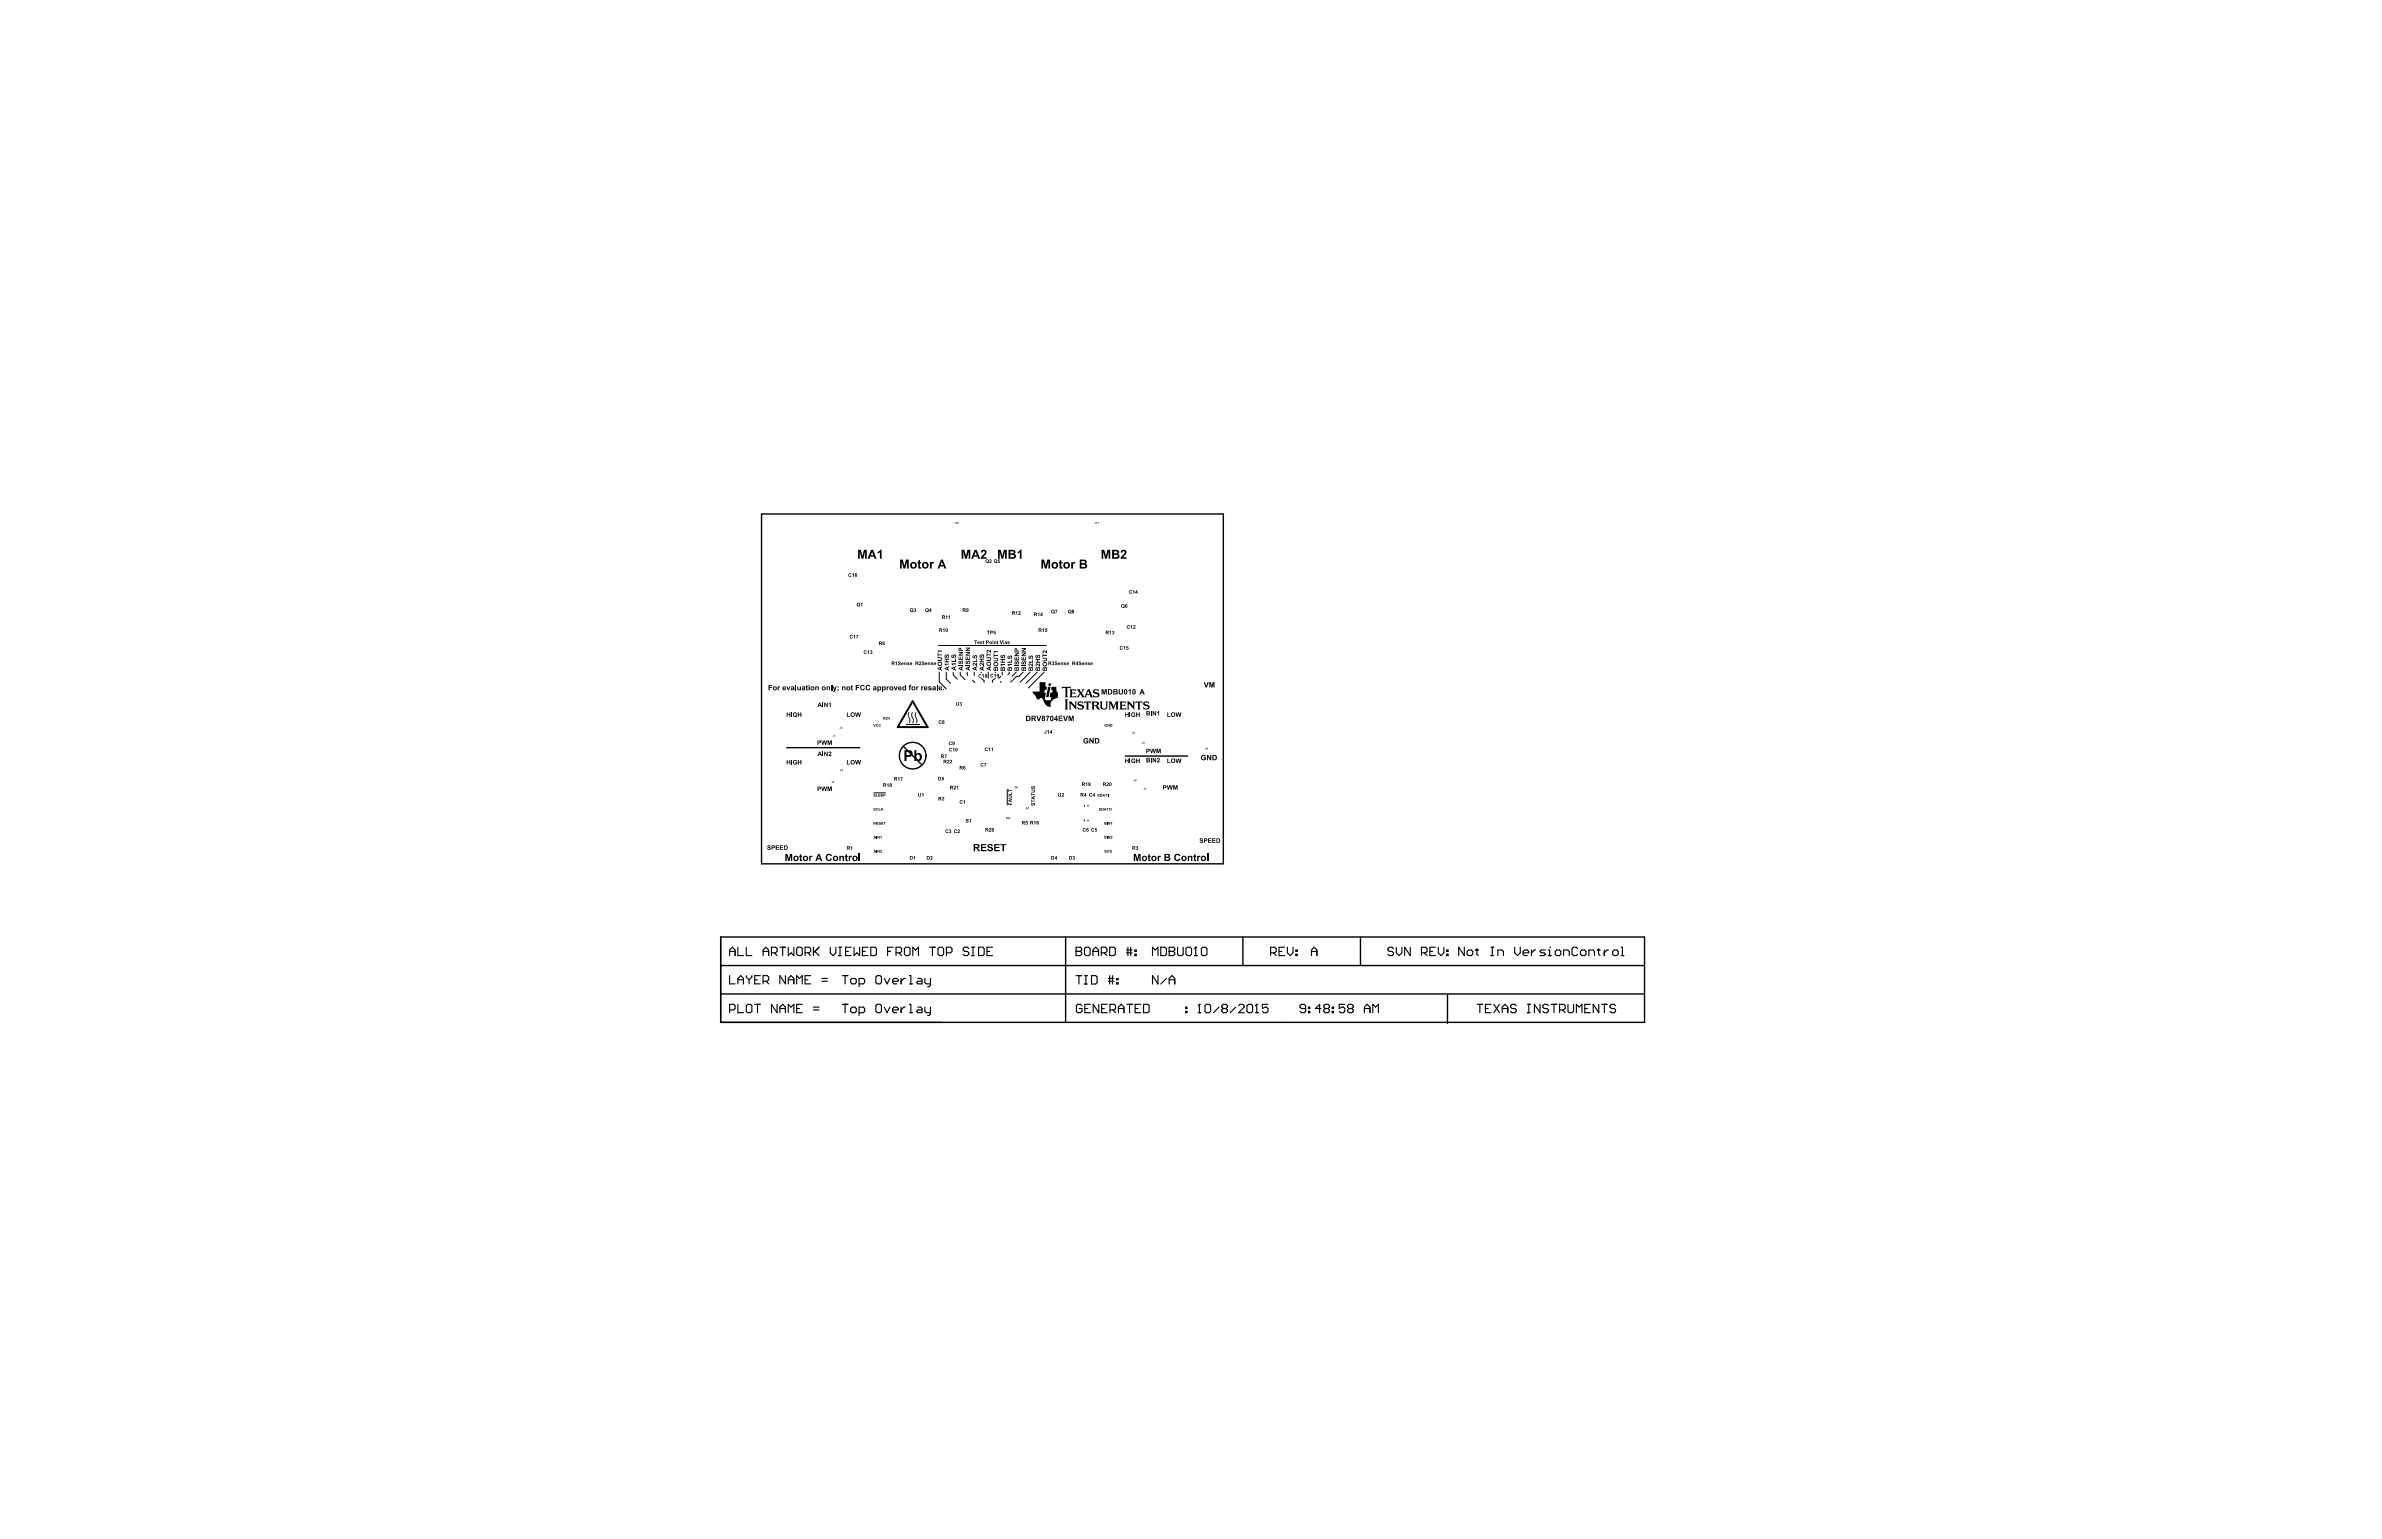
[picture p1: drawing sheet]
<svg xmlns="http://www.w3.org/2000/svg" width="432mm" height="279mm" viewBox="0 0 432 279" stroke-linecap="round" stroke-linejoin="round" font-family="sans-serif">
<g fill="none" stroke="#000" stroke-width=".25">
<path d="M138 93.2h83.8v63.4h-83.8zM142.6 135.6h13.3M163.7 135.3l3.4 3.4M204 137.1h11.3M130.6 169.9h167.5v15.5h-167.5zM130.6 175.1h167.5M193.2 169.9v15.5M225.3 169.9v5.2M246.6 169.9v5.2M130.6 180.2h167.5M262.4 180.4v5.2"/>
<circle cx="165.4" cy="137" r="2.41"/>
</g>
<g fill="none" stroke="#000" stroke-width=".2">
<path d="M196.6 146v.2M196.6 148.7v.1M197.2 146v.2M197.2 148.7v.1M132.3 173.3v-1l.4-.6 .6 .6v1M132.3 176.9v1.5h1M132.3 172.5h1M133.8 171.7v1.6h1M133.8 178.4v-1l.5-.5 .5 .5v1M133.8 177.7h1M135.3 171.7v1.6h1M135.3 176.9v.3l.5 .5"/>
<path d="M135.8 177.7v.7M136.3 176.9v.3l-.5 .5M136.8 177.7h.5M137.8 176.9h-1v1.5h1M138.3 172.5h1M138.3 177.9h.8l.2-.2v-.5l-.2-.3h-.8v1.5M138.3 173.3v-1l.5-.6 .5 .6v1M138.8 177.9l.5 .5M139.8 172.8h.8l.3-.3v-.5l-.3-.3h-.8v1.6M140.4 172.8l.5 .5M141.4 171.7h1M141.9 171.7v1.6"/>
<path d="M142.4 176.9v1.5l-1-1.5v1.5M142.9 171.7v1.6l.5-.5 .5 .5v-1.6M142.9 178.4v-1l.5-.5 .5 .5v1M142.9 177.7h1M144.4 178.4v-1.5l.5 .5 .5-.5v1.5M144.7 171.7h.5l.2 .3v1l-.2 .3h-.5l-.3-.3v-1zM145.9 172.8h.8l.3-.3v-.5l-.3-.3h-.8v1.6M145.9 177.7h.5M146.4 172.8l.6 .5M147 176.9h-1.1v1.5h1.1M147.5 171.7v1.6M147.7 172.5l.8 .8"/>
<path d="M148.5 171.7l-1 1.1M149 177.9h1M149 177.4h1M150.5 171.7v1.1l.5 .5 .5-.5v-1.1M152 173.3h.5M152 171.7h.5M152.3 171.7v1.6M152.7 176.9h1M153.2 176.9v1.5M153.3 172.5h.5M154.3 171.7h-1v1.6h1M154.5 177.4h.5l.2 .3v.4l-.2 .3h-.5l-.3-.3v-.4z"/>
<path d="M154.8 171.7v1.6l.5-.5 .5 .5v-1.6M155.7 178.4h.8l.2-.3v-.4l-.2-.3h-.8v1.5M156.3 172.5h.5M157.4 171.7h-1.1v1.6h1.1M157.9 171.7h.7l.3 .3v1l-.3 .3h-.7zM159 176.9h.5l.3 .3v.9l-.3 .3h-.5l-.2-.3v-.9zM160.3 177.4l.5 1 .5-1M160.9 172.5h.5M161.8 177.9h1v-.2l-.2-.3h-.5l-.3 .3v.4l.3 .3h.5M161.9 171.7h-1v1.6M162.4 172.8h.8l.2-.3v-.5l-.2-.3h-.8v1.6M162.9 172.8l.5 .5"/>
<path d="M163.3 177.4v1M164.1 177.4h-.3l-.5 .5M164.2 171.7h.5l.3 .3v1l-.3 .3h-.5l-.3-.3v-1zM164.9 178.4h.5M164.9 176.9h.2v1.5M165.5 173.3v-1.6l.5 .6 .5-.6v1.6M166.4 177.4h.5l.2 .3v.7h-.7l-.3-.3 .3-.2h.7M167.7 177.4v.7l.2 .3h.8M168.5 171.7h1M168.7 177.4v1.2l-.3 .3h-.2M169 171.7v1.6M170.3 171.7h.5l.3 .3v1l-.3 .3h-.5l-.3-.3v-1z"/>
<path d="M171.6 172.8h.7l.3-.3v-.5l-.3-.3h-.7v1.6M175.6 172l-.2-.3h-.5l-.3 .3v.3l.3 .2h.5l.2 .3v.2l-.2 .3h-.5l-.3-.3M176.1 173.3h.5M176.1 171.7h.5M176.4 171.7v1.6M177.4 171.7h.8l.2 .3v1l-.2 .3h-.8zM178.9 172.5h.5M179.9 171.7h-1v1.6h1M195.1 172.5h.1M195.1 171.7h.7l.3 .3v.3l-.3 .2 .3 .3v.2l-.3 .3h-.7zM195.1 172.5h.7M195.1 176.9h1"/>
<path d="M195.6 176.9v1.5M196.6 176.9h.5M196.6 178.4h.5M196.8 171.7h.6l.2 .3v1l-.2 .3h-.6l-.2-.3v-1zM196.8 176.9v1.5M197.9 176.9h.7l.3 .3v1l-.3 .2h-.7zM198.1 172.5h1M198.1 173.3v-1l.5-.6 .5 .6v1M199.6 172.8h.8l.3-.3v-.5l-.3-.3h-.8v1.6M200.1 172.8l.6 .5M200.9 177.9h1M200.9 177.4h1"/>
<path d="M201.2 171.7h.7l.3 .3v1l-.3 .3h-.7zM201.2 176.9v1.5M201.7 176.9v1.5M202.4 177.4h.3v.3h-.3zM202.4 178.2h.3v.2h-.3zM204.2 172.8h1M204.2 172.3h1M204.5 171.7v1.6M205 171.7v1.6M205.7 173h.3v.3h-.3zM205.7 172.3h.3v.2h-.3zM208.9 173.3v-1.6l.5 .6 .5-.6v1.6"/>
<path d="M209.9 176.9v1.5l-1-1.5v1.5M210.4 171.7h.8l.2 .3v1l-.2 .3h-.8zM211.4 177.4l-1 1M211.9 172.5h.1M211.9 171.7h.8l.3 .3v.3l-.3 .2 .3 .3v.2l-.3 .3h-.8zM211.9 172.5h.8M211.9 177.7h1.1M211.9 178.4v-1l.6-.5 .5 .5v1M213.5 171.7v1.3l.2 .3h.5l.3-.3v-1.3M215.2 171.7h.5l.3 .3v1l-.3 .3h-.5l-.2-.3v-1zM216.5 173.3h.5M216.8 171.7h.1"/>
<path d="M216.8 171.7v1.6M216.8 171.7l-.3 .3M218 171.7h.5l.3 .3v1l-.3 .3h-.5l-.2-.3v-1zM230.3 172.8h.8l.2-.3v-.5l-.2-.3h-.8v1.6M230.8 172.8l.5 .5M231.9 172.5h.5M232.9 171.7h-1v1.6h1M233.4 171.7v1.1l.5 .5 .5-.5v-1.1M234.9 173h.3v.3h-.3zM234.9 172.3h.3v.2h-.3zM237.7 172.5h1M237.7 173.3v-1l.5-.6 .5 .6v1"/>
<path d="M252.6 172l-.2-.3h-.6l-.2 .3v.3l.2 .2h.6l.2 .3v.2l-.2 .3h-.6l-.2-.3M253.1 171.7v1.1l.5 .5 .5-.5v-1.1M255.7 171.7v1.6l-1.1-1.6v1.6M257.7 172.8h.7l.3-.3v-.5l-.3-.3h-.7v1.6M258.2 172.8l.5 .5M259.2 172.5h.5M260.2 171.7h-1v1.6h1M260.7 171.7v1.1l.5 .5 .5-.5v-1.1M262.2 173h.3v.3h-.3zM262.2 172.3h.3v.2h-.3zM265.4 171.7v1.6l-1-1.6v1.6M266.2 172.3h.5l.3 .2v.5l-.3 .3h-.5l-.3-.3v-.5z"/>
<path d="M267.5 172.3h.5M267.7 172v1l.3 .3M270.3 173.3h.5M270.3 171.7h.5M270.5 171.7v1.6M271.5 173.3v-1h.8l.2 .2v.8M274.6 171.7v1.1l.5 .5 .5-.5v-1.1M276.1 172.8h1v-.3l-.2-.2h-.5l-.3 .2v.5l.3 .3h.5M277.6 172.3v1M278.4 172.3h-.3l-.5 .5M280.2 172.3h-.8l-.3 .2 .3 .3h.5l.3 .2-.3 .3h-.8M280.7 173.3h.5"/>
<path d="M280.7 172.3h.2v1M280.9 171.7h.1M282.2 172.3h.5l.2 .2v.5l-.2 .3h-.5l-.3-.3v-.5zM283.5 173.3v-1h.7l.3 .2v.8M286 172l-.3-.3h-.5l-.2 .3v1l.2 .3h.5l.3-.3M286.8 172.3h.5l.2 .2v.5l-.2 .3h-.5l-.3-.3v-.5zM288 173.3v-1h.8l.2 .2v.8M289.5 172.3h.5M289.8 172v1l.2 .3M290.8 172.3v1M291.6 172.3h-.3l-.5 .5M292.6 172.3h.5l.2 .2v.5l-.2 .3h-.5l-.3-.3v-.5z"/>
<path d="M293.9 173.3h.5M293.9 171.7h.2v1.6M132.3 183.1h.7l.3-.2v-.5l-.3-.3h-.7v1.5M133.8 182.1v1.5h1M135.5 182.1h.5l.3 .3v1l-.3 .2h-.5l-.2-.2v-1zM136.8 182.1h1M137.3 182.1v1.5M140.9 182.1v1.5l-1.1-1.5v1.5M141.4 183.6v-1l.5-.5 .5 .5v1M141.4 182.9h1M142.9 183.6v-1.5l.5 .5 .5-.5v1.5M144.4 182.9h.5"/>
<path d="M145.4 182.1h-1v1.5h1M147.5 183.1h1M147.5 182.6h1M152.7 182.1h1M153.2 182.1v1.5M154.5 182.6h.5l.2 .3v.5l-.2 .2h-.5l-.3-.2v-.5zM155.7 183.6h.8l.2-.2v-.5l-.2-.3h-.8v1.5M159 182.1h.5l.3 .3v1l-.3 .2h-.5l-.2-.2v-1zM160.3 182.6l.5 1 .5-1M161.8 183.1h1v-.2l-.2-.3h-.5l-.3 .3v.5l.3 .2h.5M163.3 182.6v1M164.1 182.6h-.3l-.5 .5"/>
<path d="M164.9 182.1h.2v1.5M164.9 183.6h.5M166.4 182.6h.5l.2 .3v.7h-.7l-.3-.2 .3-.3h.7M167.7 182.6v.8l.2 .2h.8M168.7 182.6v1.3l-.3 .2h-.2M196.1 182.4l-.2-.3h-.5l-.3 .3v1l.3 .2h.5l.2-.2v-.5h-.5M196.6 182.9h.6M197.7 182.1h-1.1v1.5h1.1M199.2 182.1v1.5l-1-1.5v1.5M199.7 182.9h.5M200.7 182.1h-1v1.5h1M201.2 183.1h.8l.2-.2v-.5l-.2-.3h-.8v1.5"/>
<path d="M201.7 183.1l.5 .5M202.7 182.9h1M202.7 183.6v-1l.5-.5 .5 .5v1M204.3 182.1h1M204.8 182.1v1.5M205.8 182.9h.5M206.8 182.1h-1v1.5h1M207.3 182.1h.8l.2 .3v1l-.2 .2h-.8zM214.9 183.4h.3v.2h-.3zM214.9 182.6h.3v.3h-.3zM217.2 183.6h.5M217.4 182.1h.1"/>
<path d="M217.4 182.1v1.5M217.4 182.1l-.2 .3M218.7 182.1h.5l.3 .3v1l-.3 .2h-.5l-.3-.2v-1zM221 182.6l-1 1M221.7 182.9l-.2-.3v-.2l.2-.3h.5l.3 .3v.2l-.3 .3M221.7 182.9l-.2 .2v.3l.2 .2h.5l.3-.2v-.3l-.3-.2M221.7 182.9h.5M224 182.6l-1 1M224.5 182.4l.3-.3h.5l.2 .3v.2l-1 1h1M226.3 182.1h.5l.3 .3v1l-.3 .2h-.5l-.3-.2v-1zM227.6 183.6h.5M227.8 182.1h.1"/>
<path d="M227.8 182.1v1.5M227.8 182.1l-.2 .3M229.9 182.1h-1.1v.8l.5-.3h.3l.3 .3v.5l-.3 .2h-.5l-.3-.2M236.7 182.9h-.8l-.2-.3v-.2l.2-.3h.5l.3 .3v1l-.3 .2h-.5l-.2-.2M237.2 183.4h.2v.2h-.2zM237.2 182.6h.2v.3h-.2zM239.5 182.9h-1l.7-.8v1.5M240.2 182.9l-.2-.3v-.2l.2-.3h.5l.3 .3v.2l-.3 .3M240.2 182.9l-.2 .2v.3l.2 .2h.5l.3-.2v-.3l-.3-.2M240.2 182.9h.5M241.5 183.4h.2v.2h-.2zM241.5 182.6h.2v.3h-.2z"/>
<path d="M243.8 182.1h-1v.8l.5-.3h.2l.3 .3v.5l-.3 .2h-.5l-.2-.2M244.5 182.9l-.2-.3v-.2l.2-.3h.5l.3 .3v.2l-.3 .3M244.5 182.9l-.2 .2v.3l.2 .2h.5l.3-.2v-.3l-.3-.2M244.5 182.9h.5M247.3 182.9h1M247.3 183.6v-1l.5-.5 .5 .5v1M248.9 183.6v-1.5l.5 .5 .5-.5v1.5M267.8 182.1h1M268.3 182.1v1.5M269.3 182.9h.5M270.3 182.1h-1v1.5h1M270.8 182.1l1 1.5"/>
<path d="M271.8 182.1l-1 1.5M272.3 182.9h1M272.3 183.6v-1l.5-.5 .5 .5v1M274.9 182.4l-.3-.3h-.5l-.3 .3v.2l.3 .3h.5l.3 .2v.3l-.3 .2h-.5l-.3-.2M276.9 182.1h.5M276.9 183.6h.5M277.1 182.1v1.5M279.2 182.1v1.5l-1-1.5v1.5M280.7 182.4l-.3-.3h-.5l-.2 .3v.2l.2 .3h.5l.3 .2v.3l-.3 .2h-.5l-.2-.2M281.2 182.1h1M281.7 182.1v1.5M282.7 183.1h.8l.2-.2v-.5l-.2-.3h-.8v1.5"/>
<path d="M283.2 183.1l.5 .5M284.2 182.1v1.3l.3 .2h.5l.3-.2v-1.3M285.8 183.6v-1.5l.5 .5 .5-.5v1.5M287.3 182.9h.5M288.3 182.1h-1v1.5h1M289.8 182.1v1.5l-1-1.5v1.5M290.3 182.1h1M290.8 182.1v1.5M292.9 182.4l-.3-.3h-.5l-.3 .3v.2l.3 .3h.5l.3 .2v.3l-.3 .2h-.5l-.3-.2"/>
</g>
<g fill="#000">
<path d="M173.2 94.6l.1 .3-.2 .1v-.1h.1zM173.3 94.7l.2-.1v.4zM198.6 94.6v.3l-.2 .1v-.1h.2zM198.7 94.7l.2-.1v.4zM199 94.7l.1-.1v.4zM153.9 104h.4l.1 .1-.3-.1-.2 .2 .1 .3 .4-.1-.1 .2-.4-.1zM154.1 115.2l.3-.1 .2 .1-.1 .1-.3-.1v.2l.1 .3 .3-.1-.1 .1h-.4zM154.5 104.1l.3-.2v.7h-.2v-.5l-.1 .1zM154.9 115.1h.1v.7h-.1v-.5l-.2 .1zM155.2 115.1h.4l-.2 .7-.1-.1 .2-.5h-.3zM155.6 99.7h.4l.3 1.1 .3-1.1h.5v1.6h-.3v-1.3l-.3 1.3h-.3l-.3-1.3v1.3h-.3zM156.2 109.3h.1v.6h-.1v-.4l-.2 .1z"/>
<path d="M156.6 118l.3-.1 .2 .1-.1 .1-.2-.1-.1 .2 .1 .3 .3-.1-.1 .1h-.4zM157.4 117.9h.1v.7h-.1v-.5l-.1 .1zM157.8 118h.3l-.1 .6-.3-.2h.3l-.1-.1 .1-.3-.3 .1zM159.1 100.1l.5-.4h.2v1.6h-.3v-1.2l-.4 .3zM163.2 101.5h.4l.3 1.1 .3-1.1h.5v1.6h-.3v-1.3l-.3 1.3h-.3l-.3-1.3v1.3h-.3zM165.7 110.3l.3 .1v.2l.1 .2-.1 .2-.3-.1-.1-.1h.4l-.2-.2 .1-.2-.3 .1zM166.5 101.7l.3-.2v.4h.2v.2h-.2v.7h.2v.3l-.5-.1v-.9h-.2zM168.6 101.9h.3v.2l.1-.2h.3l-.1 .3h-.2l-.1 .1v.8h-.3zM170 119.2l.7 .1 .1 .4-.3 .1h-.5v-.1l.6-.1v-.2h-.6zM170 118.4h.1v.3h.7v.1h-.7v.3h-.1zM170 118h.8v.1h-.6l.1 .2h-.1zM170.9 114.1l.3-.2v.7h-.1v-.5l-.2 .1z"/>
<path d="M171.6 111.6h.1v.6h-.1v-.5l-.2 .1zM171.3 118.7h.2l-.1 .2 .1 .2 .1-.4h.4v.5l-.2 .1 .1-.4-.1-.1-.2 .4-.3 .1-.1-.3zM172.1 111.6h.1v.6h-.1v-.5l-.2 .1zM172.5 118.7h.2l-.1 .2 .1 .2 .2-.4h.3l.1 .2v.4h-.3l.2-.3-.2-.2-.1 .5h-.4l-.1-.2zM174.3 99.7h.5l.3 1.1 .3-1.1h.5v1.6h-.3v-1.3l-.3 1.3h-.3l-.4-1.3v1.3h-.3zM173.8 119h.1v.5h.2v-.4h.1v.4h.3v-.5h.1v.6h-.8zM173.8 118.2h.8v.2l-.6 .3h.6v.2h-.8v-.2l.5-.3h-.5zM175 119h.2v.5h.2v-.4h.1v.4h.2v-.5h.1v.6h-.8zM175 118.2h.8v.2l-.5 .3h.5v.2h-.8v-.2l.6-.3h-.6zM175 117.4h.8v.2l-.5 .3h.5v.2h-.8v-.2l.6-.3h-.6zM176.6 116.1h.5v.2h-.2v.5h-.1v-.5h-.2zM176.4 118.8h.1v.5l.2-.5h.3l.1 .6h-.2l-.1-.1 .2-.1-.1-.3-.2 .5h-.3l-.1-.3z"/>
<path d="M177.7 116.3l.4 .1h-.3l.3 .2v.2l-.4-.1h.3l-.3-.1zM177.6 118.7h.2l-.1 .2 .1 .2 .2-.4h.3v.5l-.2 .1 .2-.4-.2-.1-.1 .4-.3 .1-.2-.3zM178.2 116.3l.2-.1v.6h-.2zM178.8 119.2l.8 .1 .1 .4-.3 .1h-.6v-.1l.7-.1v-.2h-.7zM177.9 99.8l.6-.1 .3 .2v.5l-.6 .6h.6v.3h-1.1l.1-.3 .7-.7v-.2l-.1-.1a.2 .2 0 0 0-.2 0 .2 .2 0 0 0-.1 .2h-.3zM178.9 114.4h.5v.1h-.2v.5h-.1v-.5h-.2zM178.9 117.9l.2-.1 .4 .3v-.3h.2v.6l-.6-.4h-.1l.1 .2-.1 .1-.2-.1zM178.8 118.4h.2v.3h.7v.1h-.7v.3h-.2zM179.4 101.5l.2-.1 .2 .1-.3 .4h.3v.2h-.5l.3-.4v-.2l-.3 .1zM180.2 114.4h.3v.1h-.3v.1l.3 .1-.1 .3-.3-.1 .3-.1-.1-.1h-.2zM180.1 119.3h.7l.1 .5-.2 .1h-.6v-.1l.7-.1-.1-.2-.6-.1zM180.2 116.3l.4 .1v.4h-.1v-.4l-.2 .1v.3h-.1z"/>
<path d="M180.9 101.4h.4l-.3 .3 .3 .1-.1 .3-.3-.1 .3-.1-.1-.2-.2 .1zM180.1 118.5h.1v.2h.7v.2h-.7v.2h-.1zM180.1 118h.8v.2h-.6l.1 .2h-.1zM180.9 99.7h.5l.3 1.1 .3-1.1h.5v1.6h-.3v-1.3l-.3 1.3h-.3l-.4-1.3v1.3h-.3zM180.7 116.2h.2v.1v.4l.1 .1-.3-.1zM181.2 116.1h.2l.1 .5 .2-.5h.1l-.2 .7h-.1zM181.4 118.8l.2-.1-.1 .3 .1 .2 .1-.4 .4-.1 .1 .3-.1 .3-.2 .1 .2-.4-.2-.1-.1 .4h-.3zM182.7 116.4h.3h-.3l.3 .2v.2l-.4-.1h.3l-.2-.1zM182.7 118.9h.2l-.1 .2 .1 .2 .1-.4h.3l.2 .2-.1 .3-.2 .1 .1-.4-.1-.1-.2 .4-.2 .1-.2-.3zM184.3 110.8h.1v.7h-.1v-.5l-.2 .1zM183.9 119.1h.1v.5h.2v-.5h.2v.5h.2v-.5h.1v.6h-.8zM183.9 118.3h.8v.2l-.5 .3h.5v.2h-.8v-.2l.6-.3h-.6z"/>
<path d="M184.6 110.9h.4v.2l-.3 .2h.3v.2h-.4l.3-.4-.1-.2-.2 .1zM184.5 100.1l.4-.4h.3v1.6h-.3v-1.2l-.4 .3zM185.2 119.1h.1v.5h.2v-.5h.1v.5h.3v-.5h.1v.6h-.8zM185.2 118.3h.8v.2l-.5 .3h.5v.2h-.8v-.2l.5-.3h-.5zM185.2 117.5h.8v.2l-.5 .3h.5v.1h-.8v-.1l.5-.3h-.5zM186.5 118.9h.2l-.1 .2 .1 .2 .2-.4h.2l.2 .2-.1 .3-.2 .1 .1-.4-.1-.1-.1 .4-.3 .1-.2-.3zM187.8 118.8l.1-.1-.1 .3 .1 .2 .2-.4 .3-.1 .2 .3-.1 .3-.2 .1 .1-.4-.1-.1-.2 .4h-.3zM188.1 111.2l.3-.1v.6h-.1v-.5l-.2 .1zM188.8 101.5h.5l.3 1.1 .2-1.1h.6v1.6h-.3v-1.3l-.4 1.3h-.3l-.3-1.3v1.3h-.3zM189 119.3h.7l.1 .5-.2 .1h-.6v-.1l.7-.1-.1-.2-.6-.1zM189 114.1l.2-.2v.7h-.1v-.5l-.2 .1zM189.5 113.9h.3l-.2 .3 .2 .1-.1 .3-.3-.1 .3-.1v-.1h-.3z"/>
<path d="M189.1 117.9h.2l.3 .3v-.3h.2v.6l-.5-.4h-.2l.1 .3h-.2zM189 118.5h.1v.2h.7v.2h-.7v.2h-.1zM191.3 110.6h.4l-.2 .6-.2-.1 .2-.4h-.2zM192.1 101.7l.3-.2v.4h.2v.2h-.2v.7h.2v.3l-.5-.1v-.9h-.2zM194.2 101.9h.3v.2l.1-.2h.3l-.1 .3h-.2l-.1 .1v.8h-.3zM199.7 99.7h.5l.3 1.1 .3-1.1h.5v1.6h-.3v-1.3l-.4 1.3h-.3l-.3-1.3v1.3h-.3zM201.3 114.4h.1v.6h-.1v-.5l-.2 .1zM201.7 114.4l.3 .1-.1 .5-.3-.1h.3l-.2-.2 .1-.2h-.2zM203.1 117.2l.3-.1 .1 .1-.1 .2-.2-.1-.1 .1 .1 .3 .3-.1-.1 .2-.4-.1zM203.9 117.1h.1v.7h-.2v-.5l-.1 .1zM204.2 117.2h.4v.1h-.3v.1l.3 .1-.1 .3-.3-.1 .3-.1-.1-.1h-.2zM203.3 99.8l.5-.1 .3 .2 .1 .5-.6 .6h.6v.3h-1.1l.1-.3 .7-.7v-.2l-.1-.1a.2 .2 0 0 0-.3 0 .2 .2 0 0 0 0 .2h-.4z"/>
<path d="M204.3 113.4l.3-.1 .2 .1-.1 .2-.2-.1-.1 .1 .1 .3 .3-.1-.1 .2-.4-.1zM204.8 107l.4 .1v.1l-.3-.1-.1 .1v.3h.4l-.1 .1h-.4l-.1-.3zM204.9 113.5l.3-.2v.7h-.1v-.5l-.1 .1zM205.3 107.2l.3-.2v.7h-.1v-.5l-.1 .1zM205.4 113.4h.4v.2l-.2 .3h.2v.1h-.4l.3-.4v-.2l-.3 .1zM139.3 124.2h.7v.2h-.5v.2h.4v.2h-.4v.4h-.2zM141 124.5l.1 .1 .3-.1-.2 .2v.5h-.2zM142.6 129.2h.2v.3h.3v-.3h.2v.8h-.2v-.4h-.3v.4h-.2zM142.6 137.8h.2v.3h.3v-.3h.2v.8h-.2v-.3h-.3v.3h-.2zM142.6 124.5h.1l.2 .4 .2-.4h.2l-.3 .7h-.2zM143.4 129.2h.2v.8h-.2zM143.4 137.8h.2v.8h-.2z"/>
<path d="M143.9 129.2l.2-.1 .3 .2-.1 .1-.3-.1-.1 .2 .2 .4 .2-.1-.2-.2h.4l-.1 .3-.3 .1-.3-.2-.1-.4zM143.9 137.8h.2l.3 .1-.1 .2-.3-.1-.1 .1 .2 .4 .2-.1-.2-.2h.4l-.1 .3-.3 .1-.3-.1-.1-.4zM144.2 124.2h.1v1h-.1zM144.6 129.2h.2v.3h.3v-.3h.2v.8h-.2v-.4h-.3v.4h-.2zM144.6 137.8h.2v.3h.3v-.3h.2v.8h-.2v-.3h-.3v.3h-.2zM144.5 124.5h.2l.1 .5h.2v-.5h.2v.7l-.6-.1zM146.1 124.3l.2-.1v.3h.1l-.1 .5 .2 .2-.4-.1v-.5h-.1zM147.8 124.5h.6v.7h-.2v-.6l-.2 .1v.5h-.2zM148.9 134.2h.1l.2 .6 .1-.6h.2l.1 .6 .2-.6h.1l-.2 .9h-.1l-.2-.7-.2 .7h-.1zM149.1 127.4h.2v.8h-.2zM149.1 136.3h.2v.8h-.2zM149.4 127.4h.2l.3 .6v-.6h.1v.8h-.1l-.3-.5v.5h-.2z"/>
<path d="M149.4 136.3h.2l.3 .5v-.5h.1v.8h-.1l-.3-.5v.5h-.2zM150 134.2h.3l.1 .6 .2-.6h.2v.9h-.1v-.7l-.2 .7h-.2l-.1-.7v.7h-.2zM149.8 124.5h.6l.1 .7h-.2l-.1-.6-.2 .1v.5h-.2zM150.2 127.6l.4-.2v.8h-.2v-.6l-.2 .1zM150.7 124.2h.2v1h-.2zM150.2 136.4h.5v.2l-.3 .3h.3v.2h-.5l.4-.5-.1-.2-.3 .1zM151 124.5h.2l.1 .5 .2-.5h.2l-.5 .9h-.2l.2-.2zM151.1 133.2l.1 .3-.2 .1v-.1h.1zM151.2 133.3l.2-.1v.4zM152.4 131.8v.3h-.2v-.1h.2zM152.4 139.5l.1 .3h-.2v-.1h.1zM152.5 131.8h.2l-.1 .3h.1h-.2l.1-.2z"/>
<path d="M152.6 124.5h.6l.1 .7h-.2l-.1-.6-.2 .1v.5h-.2zM153.5 129.2h.2v.7h.4v.1h-.6zM153.5 137.8h.2v.7h.4v.1h-.6zM154.3 124.3l.2-.1v.3h.1l-.1 .5 .1 .2-.3-.1zM155.1 124.2h.7v.2h-.5v.2h.4v.2h-.4v.4h-.2zM155 129.2h.2l.1 .5 .2-.5h.2l.1 .5 .1-.5h.2l-.2 .8h-.2l-.1-.6-.2 .6h-.2zM155 137.8h.2l.1 .6 .2-.6h.2l.1 .6 .1-.6h.2l-.2 .8h-.2l-.1-.6-.2 .6h-.2zM156 124.4l.3-.2 .4 .1 .1 .2h-.2l-.2-.2-.3 .3 .2 .4h.2l.1-.2 .2 .1-.2 .2-.3 .1-.3-.2-.1-.2zM157 124.3l.5-.1 .2 .2-.1 .1-.2-.2-.3 .2 .1 .5 .6-.1-.2 .2-.3 .1-.3-.2-.1-.4zM158.3 131.3l.2 .3 .2-.3-.1 .5zM158.9 131.3h.3l-.3 .2 .1 .2 .2-.1-.1 .2-.3-.1zM159.4 131.3h.3l-.1 .1h-.2v.1v.2l.3-.1-.1 .1h-.3z"/>
<path d="M160.6 130.1l.2-.1a.21 .21 0 0 1 .1 .2 .21 .21 0 0 1-.2 .2l.2 .1h-.3v-.1a.14 .14 0 0 0 .2-.1 .14 .14 0 0 0-.1-.2zM160.7 124.5l.2 .1 .3-.1-.3 .2v.5h-.2zM162 124.5h.2l.2 .4 .1-.4h.2l-.2 .7h-.2zM162.5 119.9h.1v.7h-.1v-.5l-.2 .1zM162.8 120h.5v.1h-.4l.4 .2-.1 .3-.4-.1v-.1h.4l-.4-.2zM163.9 120.1l.4 .1v.4h-.1v-.4l-.2 .1v.3h-.1zM164.5 120.2h.3h-.2l.2 .2v.2l-.3-.1h.2l-.2-.2zM164.7 129.1v.7l.3 .7-.2 .6h-.1l.2-.6-.3-.7zM164.9 124.2h.3l-.2 .2 .2 .1v.1h-.2v.6h-.2v-.6h-.1zM164.7 129.2l.1-.1-.1 .8 .3 .6-.1 .6-.1-.1 .1-.5-.3-.6zM165.3 129.1v.7l.3 .7-.1 .6h-.1l.1-.6-.3-.7zM165.4 129.1l.1 .1-.2 .6 .3 .6-.1 .7h-.1l.1-.7-.3-.6z"/>
<path d="M166 129.1l-.1 .7 .3 .7-.1 .6h-.1l.1-.6-.3-.7zM166.1 129.1l-.1 .8 .3 .6-.1 .6-.1-.1 .1-.5-.3-.6v-.6zM166.1 124.5l.2 .1 .3-.1-.3 .2v.5h-.2zM166.7 120h.3l-.2 .4 .2 .1v.1h-.4l.3-.4-.1-.2-.2 .1zM167.1 120h.5v.1h-.4l.4 .2-.1 .3-.4-.1v-.1h.4l-.4-.2zM167 124.5l.2 .1 .2-.1-.2 .2v.5h-.2zM168.3 124.5h.4l.1 .1h-.4l.5 .2-.1 .3h-.5l-.1-.1h.5l-.4-.2zM168.2 120.1l.4 .1v.4h-.1v-.4l-.2 .1v.3h-.1zM168.8 120.1l.3 .1h-.2l.2 .2v.2l-.3-.1h.2l-.2-.2zM169.8 124.2h.2v1h-.2zM170.2 130.7l.3-.1 .2 .1-.1 .1-.3-.1v.2l.1 .3 .3-.2-.1 .2h-.4zM170.9 125h.2v.2h-.2z"/>
<path d="M171.2 136.8h.4l-.2 .6h-.1l.2-.5h-.3zM171.2 120.3h.8v.2h-.5l.1 .2h-.2zM171.2 119.4h.8v.2h-.3v.3h.3v.2h-.8v-.2h.4v-.3h-.4zM171.7 137.8h.4v.2l-.3 .3h.3v.1h-.4l.3-.4-.1-.1-.2 .1zM172.1 134.5l.3-.1 .1 .2-.1 .1-.2-.1-.1 .1 .1 .3 .3-.1-.1 .2-.4-.1zM172.1 135.7l.3-.1 .1 .1-.1 .1-.2-.1-.1 .2 .2 .2 .3-.1-.1 .2-.4-.1zM172.2 137.8h.4v.2l-.3 .3h.3v.1h-.4l.3-.4-.1-.1-.2 .1zM172.9 135.6h.1v.7h-.1v-.5l-.2 .1zM173.3 127.3h.1l.1 .6 .2-.1v-.5h.1l-.1 .6h-.4zM172.5 120.3h.8v.2h-.6l.1 .2h-.1zM172.5 119.8h.7v-.4h.1v.6h-.8zM174 127.3l.3 .1-.1 .2 .2 .2-.2 .2-.2-.1-.1-.1h.3l-.1-.2 .1-.2-.3 .1z"/>
<path d="M173.8 119.9l.2-.1-.1 .4h.1l.2-.4h.3l.1 .3-.3 .3 .1-.2a.14 .14 0 0 0 .1-.2 .14 .14 0 0 0-.2 0l-.1 .3-.2 .1-.2-.1zM173.8 120.5h.8v.2h-.8zM175.1 119.8h.2l-.1 .4h.1l.1-.4h.3l.2 .3-.3 .3 .1-.2a.14 .14 0 0 0 0-.2 .14 .14 0 0 0-.2 0l-.1 .3-.2 .1-.2-.3zM175 120.5h.8v.2h-.8zM176.4 120.3l.3-.1 .3 .3v-.3h.1v.6l-.5-.4h-.2l.1 .3h-.1zM176.3 119.9h.7v-.4h.1v.6h-.8zM177.4 122.3l.3-.1 .2 .1-.1 .1-.2-.1-.1 .2 .1 .3 .3-.1-.1 .2-.4-.1zM177.8 138.4l.3-.1 .2 .1-.1 .2-.2-.1-.1 .1 .1 .3 .3-.1-.1 .2-.4-.1zM177.6 120.3l.3-.1 .3 .3v-.3h.2v.6l-.6-.4h-.1l.1 .3h-.2zM178.2 122.2h.1v.7h-.1v-.5l-.1 .1zM177.6 119.4h.8v.2h-.4v.3h.4v.2h-.8v-.2h.3v-.3h-.3zM178.4 138.4h.4l-.2 .6-.1-.1 .2-.4h-.3z"/>
<path d="M178.6 135.6l.3-.1 .1 .1-.1 .2-.2-.1-.1 .1 .2 .3 .3-.1-.1 .2-.4-.1zM179.4 135.5h.1v.7h-.2v-.5l-.1 .1zM179.6 122.2h.3l.2 .1-.1 .1-.3-.1v.1l.1 .3 .3-.1-.1 .2-.4-.1zM179.9 135.5h.1v.7h-.1v-.5l-.2 .1zM180.4 122.2h.1v.6h-.1v-.5l-.2 .1zM181.4 120.4h.8v.2h-.6l.1 .2h-.1zM181.4 119.5h.8v.2h-.4v.3h.4v.2h-.8v-.2h.3v-.3h-.3zM182.6 120.4h.9v.2h-.6l.1 .2h-.2zM182.6 120h.7v-.4h.2v.6h-.9zM184 119.9h.1l-.1 .2 .1 .2 .2-.4h.3l.1 .5-.2 .1-.1-.1 .2-.1-.1-.3-.2 .4h-.3l-.1-.2zM183.9 120.6h.8v.2h-.8zM185.3 119.9h.1l-.1 .2 .1 .2 .2-.4h.3v.5l-.2 .1v-.1l.2-.1-.1-.3-.3 .4h-.2l-.1-.2z"/>
<path d="M185.2 120.6h.8v.2h-.8zM186.5 120.4l.3-.1 .3 .3v-.3h.2v.5l-.5-.3h-.2l.1 .2v.1h-.1zM186.4 120h.7v-.4h.2v.6h-.9zM187.9 129.8h.2l.2 .7 .3-.7h.2l-.4 .9h-.2zM187.8 120.4l.2-.1 .4 .3v-.3h.1v.5l-.5-.3h-.2l.2 .2-.1 .1h-.1zM187.7 119.5h.8v.2h-.3v.3h.3v.2h-.8v-.2h.3v-.3h-.3zM188.5 123.7h1v.8h.3l-.1 .6h-.3l-.1 .4 .3 .1-.2 1.2 .2 .2 .9-.1 .1-.5h-.3v-.2l.1-.6 .4-.1v-.4h-.3l.1-.6h.9v.8l.3 .3v.9l-.6 .2-.6 .4-.2 .4 .1 .6-.3 .1-.5-.3-.8-1.3h-.3l-.3 .2h-.3l-.3-.7-.5-.5v-.2h1.3zM189.6 132.4h.1v.5l-.3 .1-.1-.2 .3 .1zM189.6 129.8h.6l-.3 .9h-.2v-.1l.3-.6h-.4zM190 132.4h.1v.6h-.1v-.5l-.2 .1zM190 124.5h.4l-.2 1.6-.1 .3h-.5zM190.1 123.9h.5l-.1 .5h-.5z"/>
<path d="M190.7 120h.4l-.1 .2 .1 .2-.1 .2-.3-.1 .3-.1-.2-.1 .1-.2h-.2zM191.2 120h.5v.1h-.4l.4 .2-.1 .3-.4-.1v-.1h.4l-.4-.2zM191.9 129.8h.7v.1h-.5v.3h.5v.1h-.5v.3h.5v.1h-.7zM192.3 120.1l.4 .1v.4h-.1v-.4l-.2 .1v.3h-.1zM192.9 120.2h.3h-.2l.2 .2v.2l-.3-.1h.2l-.2-.2zM192.7 129.8h.2l.3 .7 .2-.7h.2l-.3 .9h-.3zM193 126.8h.7l-.2 .1v1.6l.2 .1h-.7l.1-.2v-1.5zM193.7 129.8h.3l.2 .6 .2-.6h.2v.9h-.1v-.7l-.2 .7h-.2l-.2-.7v.7h-.2zM192.5 124.5h1.6l.1 .4-.3-.2-.4 .1v1.5l.1 .1h-.6l.1-.2v-1.4l-.4-.1-.2 .2zM193.9 125h1.1l.1 .3-.3-.1h-.5v.4h.5l.1-.1v.4l-.6-.2v.5l.5 .1 .4-.2-.2 .3h-1.1l.1-.1v-1.2zM193.8 127.2h.4l.7 .8v-.6l-.1-.2h.4l-.1 .2v1.3l-1-1.1v.9l.1 .1h-.4l.1-.1v-1.2zM195.6 120h.4v.1h-.4l.4 .2-.1 .3-.4-.1v-.1h.4l-.3-.2z"/>
<path d="M195.4 127.3l.3-.1h.6l.1 .4-.4-.2h-.3l-.1 .2 .8 .4 .1 .3-.1 .2-.4 .2-.6-.1-.1-.4 .5 .3 .4-.2-.1-.2-.7-.3zM196.6 133.9l.4-.1 .2 .1 .1 .2h-.2l-.2-.1-.3 .1v.3l.1 .2 .3 .1 .1-.3h-.2v-.1h.4v.4l-.5 .1-.3-.2-.1-.4zM196.6 120.1l.5 .1v.4h-.2v-.4l-.2 .1v.3h-.1zM197.2 120.2h.4h-.3l.3 .2-.1 .2-.3-.1h.3l-.3-.2zM197.5 133.8h.2l.4 .7v-.7h.2v1h-.2l-.4-.6v.6h-.2zM196.6 127.2h1.1l.1 .4-.2-.2h-.3v1.1l.2 .1h-.7l.2-.1v-1.1h-.3l-.3 .2zM198.3 125.1l.8-.1 .1 .4-.4-.3-.4 .2 .1 .2 .6 .1 .2 .2v.4l-.2 .2h-.9l-.1-.4 .5 .3 .4-.1-.1-.3-.7-.2-.1-.4zM199.7 125h.3l.1 .6 .2-.6h.3v.9h-.1v-.7l-.3 .7h-.1l-.2-.7v.7h-.2zM200.2 131.3h.4l.1 .1h-.4v.2l.2 .1v-.2h.2v.2l-.4 .1-.1-.2zM200.8 131.3l.2 .3v-.3h.1v.5l-.3-.4v.4zM199.3 127.2h.6l-.1 .2v.8v.2l.2 .1 .5-.1v-1l-.1-.2h.5l-.2 .1v1.1l-.1 .2-.6 .1-.5-.2v-1.1zM201 127.2h.5l.4 .9 .4-.9h.5l-.1 .1v1.2l.1 .1h-.6l.1-.1v-1l-.5 1.2-.5-1.2v1l.1 .1h-.4l.1-.1v-1.2z"/>
<path d="M202.8 125h.2v.6l.1 .2 .3-.1v-.7h.2l-.1 .9h-.4l-.3-.1zM204 137.5h.1v.4h.3v-.4h.2v.9h-.2v-.4h-.3v.4h-.1zM204 129.2h.1v.3h.3v-.3h.2v.8h-.2v-.4h-.3v.4h-.1zM202.9 127.2h1.2v.3l-.2-.1h-.5v.4l.6-.1v.4l-.6-.1v.4l.5 .1 .3-.2-.1 .3h-1.2l.2-.1v-1.2zM204.8 137.5h.1v.9h-.1zM204.8 129.2h.1v.8h-.1zM204.5 125.2l.5-.3v1h-.2v-.7l-.3 .2zM205.4 132.7v.3h-.2v-.1l.2 .1zM205.1 137.7l.3-.2 .3 .1 .1 .2-.5-.1-.1 .3 .1 .2h.3l.1-.1h-.2v-.2h.3v.4h-.6l-.1-.2zM205.2 129.2l.3-.1 .3 .2-.1 .1-.4-.1-.1 .2 .2 .4 .3-.1-.2-.2h.3v.3l-.4 .1-.3-.2v-.4zM204.3 127.2h.4l.7 .8v-.7l-.1-.1h.5l-.2 .1v1.4l-1-1.1v.9l.1 .1h-.4l.1-.1v-1.2zM206 137.5h.1v.4h.3v-.4h.2v.9h-.2v-.4h-.3v.4h-.1z"/>
<path d="M206 129.2h.1v.3h.3v-.3h.2v.8h-.2v-.4h-.3v.4h-.1zM205.9 127.2h1.1l.1 .4-.2-.2h-.3v1.1l.2 .1h-.6l.1-.1v-1.1h-.3l-.2 .2zM207.1 134.5l.1 .3h-.2v-.1l.1 .1zM207.3 134.5h.2l-.2 .1 .2 .1-.1 .1h-.1l.1-.1h-.1zM207.3 127.3l.3-.1h.6l.1 .4-.3-.2h-.4l-.1 .2 .8 .3 .1 .5-.2 .2h-.9l-.1-.4 .5 .3 .4-.2-.1-.2-.7-.2zM208.6 137.4h.2v.8h-.2zM208.6 128.9h.2v.8h-.2zM208.5 135.8h.1l.2 .5 .1-.5h.2l.2 .5 .1-.5h.2l-.2 .8h-.2l-.2-.6-.2 .6h-.1zM208.9 137.4h.2l.3 .6v-.6h.2v.8h-.2l-.3-.5v.5h-.2zM208.9 128.9h.2l.3 .6v-.6h.2v.8h-.2l-.3-.5v.5h-.2zM209.6 135.8h.3l.1 .5 .2-.5h.2v.8h-.1v-.7l-.2 .7h-.2l-.1-.7v.7h-.2zM209.8 129.1l.3-.2v.8h-.1v-.6l-.2 .1z"/>
<path d="M209.8 137.5h.4v.2l-.3 .4h.3v.1h-.5l.4-.5-.1-.2-.3 .1zM211.6 137.5h.2v.7h.4v.2h-.6zM211.6 129.2h.2v.7h.4v.1h-.6zM213.1 137.5h.2l.1 .6 .1-.6h.2l.2 .6 .1-.6h.2l-.2 .9h-.2l-.2-.7-.1 .7h-.2zM213.1 129.2h.2l.1 .5 .1-.5h.2l.2 .5 .1-.5h.2l-.2 .8h-.2l-.2-.6-.1 .6h-.2zM217.8 137l.3-.1h.4l.1 .2-.5-.1-.2 .4 .1 .2 .3 .1 .1-.2h-.2v-.2h.4v.4l-.4 .2-.3-.1-.2-.3zM218.2 123.7h.2l.3 .7 .2-.7h.2l-.3 1h-.2zM218.6 135.6l.1 .2-.2 .1zM218.8 136.9h.2l.4 .6v-.6h.2v.9h-.2l-.4-.6v.6h-.2zM219.2 123.7h.3l.2 .7 .2-.7h.3v1h-.2v-.8l-.2 .8h-.2l-.2-.8v.8h-.2zM139.2 153.3h.2l.3 .1v.1h-.5l.5 .2v.2l-.1 .2-.5-.1v-.2h.1l.1 .2 .3-.1-.5-.3zM140.6 153.3h.6v.1h-.4v.2h.4v.1h-.4v.3h.4v.1h-.6z"/>
<path d="M141.4 153.3h.6v.1h-.5v.2h.5v.1h-.5v.3h.5v.1h-.6zM142.4 154.8h.3l.3 .9 .2-.9h.4v1.3h-.2v-1l-.3 1h-.2l-.3-1v1h-.2zM145 155l.3-.2v.4h.1v.2h-.1v.5h.1v.2h-.4v-.7h-.1zM146.7 155.2h.2v.1l.2-.1h.2l-.1 .2-.2 .1-.1 .6h-.2zM148.9 142.6h.1l.2 .6 .1-.6h.2l.1 .6 .2-.6h.1l-.2 .8h-.1l-.2-.6-.2 .6h-.1zM150 142.6h.3l.1 .6 .2-.6h.2v.8h-.1v-.6l-.2 .6h-.2l-.1-.6v.6h-.2zM149.9 155l.2-.2 .6 .2 .1 .2h-.3l-.1-.1-.2-.1-.3 .3 .2 .6h.3l.2-.3 .2 .1-.2 .4h-.4l-.4-.2-.1-.6zM150.9 141.6v.3h-.1l-.1-.1 .2 .1zM151 141.6l.2 .1v.2h-.2h.1v-.2zM152.2 155.2h.2v.1l.4-.1 .2 .1v.8h-.2l-.1-.7-.3 .1v.6h-.2zM153.3 155l.2-.2v.4h.2v.2h-.2v.5h.2v.2h-.4v-.7h-.2zM153.9 155.2h.2v.1l.1-.1h.3l-.1 .2-.3 .1v.6h-.2z"/>
<path d="M154.4 153.4h.1v.7h-.2v-.5l-.1 .1zM155.7 154.8h.2v1.3h-.2zM158.4 144h.3l-.3 .1 .3 .1v.2h-.3l-.1-.1h.3l-.2-.1zM158.4 146.5l.3 .1h-.3l.3 .2v.2l-.3-.1-.1-.1 .3 .1-.2-.2zM158.8 149h.4l-.3 .1v.1h.3v.1h-.3v.1l.3 .1h-.4zM158.8 144h.1v.4h.3h-.4zM158.9 154.1h.1v.5h-.1zM158.9 151.6h.1v.5h-.1zM159.1 154.1l.3 .3v-.3h.1v.5l-.3-.3-.1 .3zM159.1 151.6l.3 .3v-.3h.1v.5l-.3-.4-.1 .4zM158.8 146.6h.4l-.3 .1 .1 .2 .2-.1-.1 .2-.3-.1zM159.2 144h.4h-.3v.1h.3v.1h-.3v.2h.3h-.4z"/>
<path d="M159.3 149.1h.3v.1l-.2-.1 .2 .2v.2h-.3v-.1h.3l-.3-.1zM159.3 146.5h.1v.4l.3 .1h-.4zM159.7 144h.3h-.2v.1h.2v.1h-.2v.2h.3h-.4zM159.7 149h.4l-.3 .1v.1h.3v.1h-.3v.1l.3 .1h-.4zM159.7 146.5l.1 .2 .4-.2-.2 .2 .2 .3-.3-.2-.2 .2zM159.6 151.7l.2-.1v.5h-.1v-.4l-.1 .1zM159.6 154.1l.2 .1-.1 .3 .2 .1h-.4l.3-.3-.1-.1h-.2zM160.2 149h.3l-.1 .1v.4h-.1v-.4zM161 142h.1v.7h-.2v-.5l-.1 .1zM162.8 141l.2-.1v.7h-.1v-.5l-.1 .1zM163.2 140.9h.4l-.2 .7-.1-.2 .2-.4h-.3zM165.8 155.2h.1v.7h-.2v-.5l-.1 .1z"/>
<path d="M166.5 143.8h.1l.1 .5h.1v-.5h.2l-.1 .6h-.4zM167.3 143.8h.1v.6h-.1v-.4l-.2 .1zM168.7 155.3l.2-.1 .1 .1-.2 .4h.2v.2h-.4l.3-.4v-.2l-.3 .1zM170.8 140.9h.3l-.3 .2 .3 .1-.1 .3-.3-.1h.3v-.1l-.3-.1zM170.8 144.5l.4 .1-.1 .2-.2 .2h.3v.1h-.5l.2-.2a.14 .14 0 0 0 .2-.2 .14 .14 0 0 0-.2-.1l-.2 .1zM171.5 150.5l.3-.1 .1 .1-.1 .1-.1-.1-.2 .1 .1 .3 .3-.1-.1 .2-.4-.1zM172.1 150.5l.2-.1 .1 .1-.1 .2 .1 .2-.1 .1h-.3v-.1h.3l-.1-.2 .1-.2-.2 .1zM172.9 142.5h.3l.1 .3-.3 .2h.3v.1h-.4l.3-.4-.1-.1-.2 .1zM173 150.5l.3-.1 .2 .1-.1 .1-.3-.1v.2l.1 .2 .3-.1-.1 .2-.4-.1zM173.4 142.6l.3-.1v.6h-.1v-.5l-.2 .1zM173.7 150.4l.3 .1v.2l-.3 .2h.3v.1h-.4l.3-.4-.1-.1-.2 .1zM174 145.1h.4l.1 .2-.3-.1-.1 .2a.16 .16 0 0 0 .1 .2 .16 .16 0 0 0 .2-.1l.1 .1-.2 .1-.3-.1z"/>
<path d="M174.7 145.2l.2-.1v.6h-.1v-.4l-.1 .1zM175.2 148.5l.3 .1 .1 .1-.4-.1 .4 .2-.1 .3h-.4v-.2l.4 .1-.4-.2zM175.7 148.7l.3-.2v.6h-.1v-.4l-.2 .1zM177.8 153h1v.3h-.7v.3h.6v.2h-.6v.3h.7v.2h-1zM179.1 153.1l.5-.1 .3 .2 .1 .2h-.3l-.2-.2-.3 .2 .8 .4v.3l-.2 .2h-.6l-.2-.2v-.2h.2l.2 .2 .4-.1-.1-.1-.6-.3-.1-.3zM179.3 150.2l.2-.1 .2 .1-.3 .4 .3 .1v.1h-.5l.3-.4v-.2l-.2 .1zM180.2 153h1v.3h-.7v.3h.6v.2h-.6v.3h.7v.2h-1zM181.4 153h1v.3h-.4v1h-.3v-1h-.3zM182.8 144.2l.6 .1 .1 .3-.2 .2h-.5v-.2h.6l-.1-.2h-.5zM182.7 148.2h.2l-.1 .3h.1h-.2l.1-.2zM183 148.2h.2l-.1 .3h-.1h.1v-.2zM182.8 145.5h.1v.3h.2v-.2h.1v.2h.3v.2h-.7z"/>
<path d="M182.8 144h.6v-.3h.1v.4h-.7zM182.8 143.1h.1v.2h.6v.1h-.6v.2h-.1zM186 148.9h.3v.1h-.3l.3 .2-.1 .3-.3-.2h.3l-.1-.1h-.2zM186.3 146.4h.2l-.1 .3v-.2zM187 143.2h.5l.1 .2-.1 .3h-.5v-.1l.5-.1-.1-.2h-.4zM187 145.6h.1v.3l.2-.3h.2l.1 .4-.2 .1 .1-.2-.1-.2-.1 .3h-.3zM187 142.6h.1v.3l.2-.3 .2-.1 .1 .2v.3l-.2 .1 .1-.2-.1-.2-.1 .2-.3 .1-.1-.2zM187 145h.1v.2h.5v.1h-.5v.2h-.1zM187 143.8l.1 .2h.5v.1h-.5v.2h-.1zM187.6 148.8h.1v.7h-.1v-.5l-.2 .1zM191.8 143.8h.2v.5h.2v-.5h.1v.6h-.4zM192.5 143.8l.4 .1-.3 .4h.3v.1h-.5l.3-.4v-.1l-.2 .1z"/>
<path d="M194.5 155.3h.3l-.1 .2 .2 .2-.2 .2-.3-.1 .3-.1-.1-.1 .1-.3-.2 .1zM196.3 150.2l.3-.1 .2 .1-.1 .2-.2-.1-.1 .1 .1 .3 .3-.1-.1 .2-.4-.1zM196.8 142l.3-.1v.6h-.1v-.5l-.2 .1zM197.5 143.9l.3-.1 .1 .1-.1 .1-.2-.1-.1 .2 .2 .2 .3-.1-.1 .2-.4-.1zM197.9 150.2h.4v.1l-.2-.1-.2 .2 .1 .3 .3-.1-.1 .2-.4-.1zM198.5 150.2h.4v.1h-.3v.1l.3 .1-.1 .3-.4-.1 .4-.1-.1-.1h-.3zM199 144h.3l-.3 .1 .3 .1v.2h-.3l-.1-.1h.3l-.2-.1zM199.2 146.5l.4 .1h-.3l.3 .2-.1 .2-.3-.1v-.1l.3 .1-.3-.2zM200.2 154.1l.4 .1h-.3l.3 .2v.2l-.4-.1v-.1l.3 .1-.3-.2zM200.4 144h.3h-.1v.4h-.1v-.4zM200.7 151.6h.1v.4h-.1zM200.7 149h.1v.5h-.1z"/>
<path d="M200.6 146.5h.4l-.1 .1v.4h-.1v-.4zM200.8 144h.1v.4h-.1zM200.9 151.6l.3 .3v-.3h.1v.4l-.3-.3v.3h-.1zM200.9 149l.3 .4v-.4h.1v.5l-.3-.3-.1 .3zM200.8 154.1l.3 .1-.3 .1v.2l.3-.1-.1 .2-.3-.1zM200.7 141.9l.3 .1-.2 .4h.2v.1h-.4l.3-.4-.1-.1-.2 .1zM201.2 154.1h.3v.1h-.2l.2 .2v.2h-.3l-.1-.2 .3 .1-.2-.2zM201.5 149h.1v.5h-.1v-.3h-.1zM201.4 151.6h.2v.2l-.1 .1 .1 .1h-.3l.3-.3h-.3zM205.5 154.8h.4l.3 .9 .2-.9h.4v1.3h-.3v-1l-.2 1h-.3l-.2-1v1h-.3zM205.7 141.3v.3l-.1 .1zM206 153.5h.3l-.1 .2 .1 .2-.1 .2-.3-.1 .3-.1-.1-.1 .1-.2h-.3z"/>
<path d="M207.5 142.9v.3h-.2zM207.6 142.9h.2l-.1 .3v-.3zM208.2 155l.2-.2v.4h.2v.2h-.2v.5h.2v.2h-.4v-.7h-.2zM209.9 155.2h.2v.1l.1-.1h.3l-.1 .2-.3 .1v.6h-.2zM211.5 142.4h.2l.1 .5 .2-.5h.2l.1 .5 .1-.5h.2l-.2 .8h-.2l-.1-.6-.2 .6h-.2zM212.7 142.4h.2l.2 .5 .1-.5h.3v.8h-.2v-.7l-.2 .7h-.1l-.2-.7v.7h-.1zM213 155l.3-.2 .6 .2 .1 .2h-.3l-.1-.1-.2-.1-.3 .3 .2 .6h.3l.1-.3 .3 .1-.3 .4h-.4l-.4-.2v-.6zM215.3 155.2h.2v.1l.4-.1 .2 .1 .1 .8h-.3l-.1-.7-.2 .1-.1 .6h-.2zM216.4 155l.3-.2v.4h.1v.2h-.1v.5h.1l.1 .2h-.4l-.1-.7h-.1zM217 155.2h.2v.1l.2-.1h.2l-.1 .2-.2 .1v.6h-.3zM217.5 152.1l.3-.1 .3 .1v.1h-.5l.5 .2v.2l-.1 .2-.5-.1-.1-.1 .2-.1 .1 .2 .3-.1-.5-.2zM218.8 154.8h.3v1.3h-.3z"/>
<path d="M219 152h.6v.1h-.4v.2h.4v.2h-.4v.2h.4v.1h-.6zM219.8 152h.6v.1h-.5v.2h.4v.2h-.4v.2h.5v.1h-.6z"/>
<path d="M173.5 94.8a.15 .15 0 0 1 .3 0 .15 .15 0 0 1-.3 0zM173.7 94.7v.2z"/>
<path d="M182.8 99.7h.9l.3 .1 .1 .4-.2 .2 .2 .2 .1 .3-.2 .3-1.2 .1zM183.2 100v.3l.6-.1-.1-.2zM183.2 100.6v.4h.5l.1-.1-.1-.3z"/>
<path d="M201.6 99.7h.9l.3 .1 .1 .4-.3 .2 .3 .2v.3l-.1 .3-1.2 .1zM201.9 100v.3l.6-.1-.1-.2zM201.9 100.6v.4h.6l.1-.1-.1-.3z"/>
<path d="M155 104l.2-.1 .1 .1-.2 .2 .3 .1-.1 .3-.3-.1zM155.1 104.4a.1 .1 0 0 0 .2 0 .1 .1 0 0 0-.2 0z"/>
<path d="M155.4 109.4l.3-.1 .2 .1v.6l-.6-.2zM155.5 109.4v.4h.3v-.3z"/>
<path d="M157.9 99.7h.4l.6 1.6h-.4l-.1-.4h-.6l-.2 .4h-.3zM158.1 100.1l-.2 .6h.4z"/>
<path d="M159.3 116.3l.5 .1 .1 .2-.2 .1 .2 .3-.4-.3v.3h-.2zM159.5 116.4v.2l.2-.1z"/>
<path d="M160 116.4h.3v.2l.1 .2-.1 .2-.3-.1zM160.1 116.5a.1 .1 0 0 0 .2 0 .1 .1 0 0 0-.2 0zM160.1 116.8a.1 .1 0 0 0 .2 0 .1 .1 0 0 0-.2 0z"/>
<path d="M165 102.5a.61 .61 0 0 1 1.2 0 .61 .61 0 0 1-1.2 0zM165.3 102.5a.35 .35 0 0 0 .7 0 .35 .35 0 0 0-.7 0z"/>
<path d="M165 110.4l.3-.1 .2 .1v.6l-.5-.1zM165.2 110.4l-.1 .3 .2 .2 .1-.4z"/>
<path d="M167.1 102.5a.65 .65 0 0 1 1.3 0 .65 .65 0 0 1-1.3 0zM167.6 102.2l-.2 .4 .2 .2a.34 .34 0 0 0 .4-.3 .34 .34 0 0 0-.4-.3z"/>
<path d="M167.8 110.4l.3-.1 .2 .1v.6l-.5-.1zM167.9 110.4v.4h.3v-.3z"/>
<path d="M168.7 110.3h.1l.1 .4-.1 .3-.4-.2zM168.7 110.5l-.2 .2h.2z"/>
<path d="M170.3 113.9l.4 .1 .1 .2-.2 .1 .2 .3-.3-.3-.1 .3h-.1zM170.4 114v.2h.3z"/>
<path d="M170.8 111.6h.5v.2l-.2 .1 .3 .3-.4-.3-.1 .3h-.1zM170.9 111.7v.1h.3z"/>
<path d="M170.6 101.5h.3l.7 1.6h-.4l-.1-.4h-.7l-.1 .4h-.4zM170.7 101.8l-.2 .7h.4z"/>
<path d="M171.4 114l.2-.1 .2 .1-.1 .6-.3-.1zM171.5 114.1v.3l.2 .1v-.4z"/>
<path d="M174.5 110.3h.5v.3l-.1 .1 .2 .3-.4-.3v.3h-.2zM174.7 110.4v.2l.2-.1v-.1z"/>
<path d="M173.8 117.5h.4l.1 .4h.3v.2h-.8zM173.9 117.6v.3h.2v-.2z"/>
<path d="M175.2 110.4l.1-.1 .2 .1v.5h-.3l.2-.1v-.1l-.2-.1zM175.2 110.5a.1 .1 0 0 0 .2 0 .1 .1 0 0 0-.2 0z"/>
<path d="M177.3 116.3l.3 .1v.2h-.3l.1 .1h.2l-.1 .1-.3-.1zM177.3 116.4l.2 .1z"/>
<path d="M176.7 99.7h.3l.7 1.6h-.4l-.1-.4h-.7l-.1 .4h-.4zM176.9 100.1l-.3 .6h.5z"/>
<path d="M178.8 116.1l.4 .1 .1 .1-.1 .2h-.3v.3h-.1zM178.9 116.3v.1h.2v-.1z"/>
<path d="M178.7 101.5l.3-.1 .2 .1v.6l-.5-.1zM178.9 101.5l-.1 .3 .2 .2 .1-.4z"/>
<path d="M179.3 116.6a.25 .25 0 0 1 .5 0 .25 .25 0 0 1-.5 0zM179.5 116.5a.13 .13 0 0 0 .2 0 .13 .13 0 0 0-.2 0z"/>
<path d="M179.5 114.4l.5 .1v.2l-.4 .1v.2h-.1zM179.6 114.5v.2l.3-.1z"/>
<path d="M179.9 116.1l.2 .2zM179.9 116.3h.2v.5h-.2z"/>
<path d="M180.2 101.5l.4-.1 .1 .1 .1 .6-.6-.1zM180.4 101.5l-.1 .3 .2 .2 .1-.4z"/>
<path d="M181.9 116.1l.1 .2zM181.9 116.3h.1v.5h-.1z"/>
<path d="M182.2 116.3l.3 .1 .1 .4-.5-.1 .1-.2h.2l-.3-.1zM182.2 116.6a.1 .1 0 0 0 .2 0 .1 .1 0 0 0-.2 0z"/>
<path d="M183.5 110.8l.4 .1 .1 .2-.2 .1 .2 .3-.3-.3-.1 .3h-.1zM183.6 110.9v.2l.3-.1z"/>
<path d="M184 117.6h.4v.4h.3v.1h-.8zM184.1 117.7l-.1 .3h.3l-.1-.3z"/>
<path d="M187.5 111.1h.4l.1 .3h-.2l.2 .3-.3-.3-.1 .3h-.1zM187.6 111.2v.1h.2v-.1z"/>
<path d="M188.3 113.9l.5 .1v.2l-.2 .1 .3 .3-.4-.3-.1 .3h-.1zM188.4 114v.2h.3z"/>
<path d="M188.9 111.1h.1v.4v.2l-.4-.1zM188.8 111.3l-.1 .2h.1z"/>
<path d="M190.6 102.5a.61 .61 0 0 1 1.2 0 .61 .61 0 0 1-1.2 0zM190.9 102.5a.35 .35 0 0 0 .7 0 .35 .35 0 0 0-.7 0z"/>
<path d="M190.6 110.6l.4-.1 .1 .2 .1 .6-.6-.2zM190.7 110.7v.4h.3v-.3z"/>
<path d="M192.7 102.5a.65 .65 0 0 1 1.3 0 .65 .65 0 0 1-1.3 0zM193.2 102.2l-.1 .4 .1 .2a.34 .34 0 0 0 .5-.3 .34 .34 0 0 0-.5-.3z"/>
<path d="M193.7 110.6l.3-.1 .2 .2v.6l-.5-.2zM193.8 110.7l-.1 .2 .3 .2 .1-.3z"/>
<path d="M194.3 110.6h.4v.6l-.4-.1zM194.4 110.7a.1 .1 0 0 0 .2 0 .1 .1 0 0 0-.2 0zM194.4 111a.1 .1 0 0 0 .2 0 .1 .1 0 0 0-.2 0z"/>
<path d="M195.7 101.5h1l.3 .2v.3a.18 .18 0 0 0-.2 .2 .18 .18 0 0 0 .2 .2l.1 .3-.2 .3-1.2 .1zM196 101.7v.4l.7-.1-.1-.3zM196 102.4v.4l.7-.1-.1-.3z"/>
<path d="M200.5 114.4h.4l.1 .2-.2 .1 .2 .3-.3-.3-.1 .3h-.1zM200.6 114.5v.1h.3z"/>
<path d="M203.3 109.6l.3-.1 .2 .2 .1 .6-.6-.2zM203.4 109.7v.3h.3v-.3l-.1-.1z"/>
<path d="M204 109.6l.2-.1 .2 .2h-.3l.3 .2-.1 .3-.3-.1zM204.1 110a.1 .1 0 0 0 .2 0 .1 .1 0 0 0-.2 0z"/>
<path d="M206.1 107h.1v.4h.1l-.1 .3-.4-.2zM206.1 107.2l-.2 .2h.2z"/>
<path d="M140.1 124.8a.37 .37 0 0 1 .7 0 .37 .37 0 0 1-.7 0zM140.3 124.8a.2 .2 0 0 0 .4 0 .2 .2 0 0 0-.4 0z"/>
<path d="M141.9 124.5h.4l.1 .1 .1 .3h-.5l.1 .1h.4l-.1 .1-.3 .1-.2-.2zM142.1 124.6l-.1 .2h.3l-.1-.2z"/>
<path d="M143.4 124.5h.5l.1 .7-.6-.1 .1-.3 .3-.1-.1-.1-.3 .1zM143.6 124.9a.13 .13 0 0 0 .2 0 .13 .13 0 0 0-.2 0z"/>
<path d="M145.4 124.5h.5l.1 .7h-.5l-.2-.1 .1-.3 .4-.1-.1-.1-.4 .1zM145.5 124.9a.15 .15 0 0 0 .3 0 .15 .15 0 0 0-.3 0z"/>
<path d="M146.6 124.2h.2v.2h-.2zM146.6 124.5h.2v.7h-.2z"/>
<path d="M146.9 124.8a.4 .4 0 0 1 .8 0 .4 .4 0 0 1-.8 0zM147.1 124.8a.2 .2 0 0 0 .4 0 .2 .2 0 0 0-.4 0z"/>
<path d="M148.2 134.2h.5l.1 .2-.1 .3-.4 .1v.3h-.1zM148.3 134.4v.2h.3v-.2z"/>
<path d="M149 124.8a.37 .37 0 0 1 .7 0 .37 .37 0 0 1-.7 0zM149.2 124.8a.2 .2 0 0 0 .4 0 .2 .2 0 0 0-.4 0z"/>
<path d="M148.5 127.4h.2l.3 .8h-.2v-.2h-.4v.2h-.2zM148.6 127.6l-.1 .3h.2z"/>
<path d="M148.5 136.3h.2l.3 .8h-.2v-.2h-.4v.2h-.2zM148.6 136.5l-.1 .3h.2z"/>
<path d="M151.8 124.5h.2v.2h-.2zM151.8 125h.2l-.2 .4z"/>
<path d="M152.7 139.5v.3l-.2-.1zM152.6 139.6v.1z"/>
<path d="M153.4 124.8a.4 .4 0 0 1 .8 0 .4 .4 0 0 1-.8 0zM153.6 124.8a.2 .2 0 0 0 .4 0 .2 .2 0 0 0-.4 0z"/>
<path d="M154.2 129.6a.41 .41 0 0 1 .8 0 .41 .41 0 0 1-.8 0zM154.3 129.6a.3 .3 0 0 0 .6 0 .3 .3 0 0 0-.6 0z"/>
<path d="M154.2 138.2a.41 .41 0 0 1 .8 0 .41 .41 0 0 1-.8 0zM154.3 138.2a.3 .3 0 0 0 .6 0 .3 .3 0 0 0-.6 0z"/>
<path d="M158.4 124.5h.4l.1 .7h-.4l-.2-.1 .1-.3 .3-.1-.1-.1-.3 .1zM158.5 124.9a.13 .13 0 0 0 .2 0 .13 .13 0 0 0-.2 0z"/>
<path d="M159.1 124.5l.1 .1 .4-.1 .1 .2-.1 .4h-.3v.3h-.2zM159.3 124.8a.19 .19 0 0 0 .3 0 .19 .19 0 0 0-.3 0z"/>
<path d="M159.9 124.5l.2 .1 .3-.1 .2 .2-.1 .4h-.4v.3h-.2zM160.1 124.8a.2 .2 0 0 0 .4 0 .2 .2 0 0 0-.4 0z"/>
<path d="M160.1 130l.4 .1-.1 .2 .1 .2-.2-.2-.2 .2zM160.2 130.1v.1h.2v-.1z"/>
<path d="M161.2 130l.1 .3-.1 .2-.2-.1zM161.2 130.1l-.2 .2h.2z"/>
<path d="M161.2 124.8a.4 .4 0 0 1 .8 0 .4 .4 0 0 1-.8 0zM161.4 124.8a.2 .2 0 0 0 .4 0 .2 .2 0 0 0-.4 0z"/>
<path d="M161.6 119.9l.5 .1 .1 .2-.2 .1 .2 .3-.4-.3v.3h-.2zM161.8 120.1v.1h.2z"/>
<path d="M162.9 124.5h.3l.2 .1v.3h-.4l.1 .1h.3l-.1 .1h-.4zM163 124.6v.2h.3l-.1-.2z"/>
<path d="M163.5 120.1l.3 .1v.2h-.3l.1 .1h.2l-.1 .1-.3-.1zM163.5 120.2v.1h.2z"/>
<path d="M163.9 136h1.1l.4 .5v.3l-.2 .3-.9 .1v.8h-.4zM164.3 136.4v.5l.7-.1v-.4z"/>
<path d="M163.7 124.5h.4v-.3h.2v1l-.7-.1v-.4zM163.7 124.8a.2 .2 0 0 0 .4 0 .2 .2 0 0 0-.4 0z"/>
<path d="M165.2 124.8a.4 .4 0 0 1 .8 0 .4 .4 0 0 1-.8 0zM165.4 124.8a.2 .2 0 0 0 .4 0 .2 .2 0 0 0-.4 0z"/>
<path d="M165 120.2h.3l.1 .2h-.3v.1h.3l-.1 .1-.3-.1zM165.1 120.3h.1z"/>
<path d="M165.7 136h.4v.7l.6-.2 .3 .2 .1 .7-.3 .5-.3 .1-.4-.3v.3h-.4zM166.2 136.9l-.1 .3 .1 .4a.39 .39 0 0 0 .6-.1 .39 .39 0 0 0-.1-.6l-.2-.1z"/>
<path d="M166 119.9l.4 .1 .1 .2-.2 .1 .2 .3-.3-.3-.1 .3h-.1zM166.1 120.1v.1h.3z"/>
<path d="M167.6 124.5h.3l.2 .1v.3h-.4l.1 .1h.3v.1l-.3 .1-.3-.2zM167.7 124.6v.2h.3l-.1-.2z"/>
<path d="M167.7 120.2l.3-.1 .1 .3h-.3l.3 .1-.3 .1zM167.9 120.2l-.1 .1h.2z"/>
<path d="M169.1 124.5h.5l.1 .7-.7-.1 .1-.3 .4-.1-.1-.1-.4 .1zM169.2 124.9a.15 .15 0 0 0 .3 0 .15 .15 0 0 0-.3 0z"/>
<path d="M169.3 120.2h.4v.2h-.3l.1 .1h.2l-.1 .1-.3-.1zM169.4 120.2v.1h.2z"/>
<path d="M170 120.3a.41 .41 0 0 1 .8 0 .41 .41 0 0 1-.8 0zM170.1 120.3a.26 .26 0 0 0 .5 0 .26 .26 0 0 0-.5 0z"/>
<path d="M170.6 136.8h.5v.2l-.2 .2 .3 .2-.4-.2-.1 .2h-.1zM170.7 136.9v.2l.3-.1z"/>
<path d="M170.3 124.5l.4 .1 .1 .3h-.5l.1 .1h.4l-.1 .1h-.5l-.1-.4zM170.4 124.6l-.1 .2h.3l-.1-.2z"/>
<path d="M170 121.1l.8-.3v.2l-.2 .1v.3h.2v.2l-.8-.3zM170.1 121.2l.3 .1v-.2z"/>
<path d="M170.8 130.7h.4v.5h-.4zM170.9 130.8a.1 .1 0 0 0 .2 0 .1 .1 0 0 0-.2 0zM170.9 131.1a.1 .1 0 0 0 .2 0 .1 .1 0 0 0-.2 0z"/>
<path d="M171.1 137.8h.5v.3h-.2l.2 .3h-.1l-.2-.2-.2 .2zM171.2 137.9v.2l.3-.1z"/>
<path d="M171.2 121.1l.8-.3v.2l-.1 .1v.3h.1v.2l-.8-.3zM171.4 121.2l.3 .1v-.2z"/>
<path d="M172.6 134.6l.4-.1v.6h-.3l-.1-.1h.3v-.2l-.2 .1zM172.7 134.7a.12 .12 0 0 0 .2 0 .12 .12 0 0 0-.2 0z"/>
<path d="M172.5 121.1l.8-.3v.2h-.2v.4h.2v.2l-.8-.3zM172.6 121.2l.4 .1v-.2z"/>
<path d="M173.3 135.6h.2l.1 .2-.1 .5-.3-.2zM173.3 135.7v.4h.1l.1-.3z"/>
<path d="M174 138.9h.5v.2l-.2 .1 .3 .3-.4-.3-.1 .3h-.1zM174.1 139v.1h.3z"/>
<path d="M173.8 121.1l.8-.3v.2l-.2 .1v.3h.2v.2l-.8-.3zM173.9 121.2l.3 .1v-.2z"/>
<path d="M174.7 138.9h.2l.1 .1h-.3v.2l.2-.1 .1 .1-.1 .3-.3-.1zM174.7 139.3a.11 .11 0 0 0 .2 0 .11 .11 0 0 0-.2 0z"/>
<path d="M175 121.1l.8-.3v.2l-.1 .1v.3h.1v.2l-.8-.3zM175.2 121.2l.3 .1v-.2z"/>
<path d="M176.3 121.1l.8-.3v.2l-.2 .1v.3h.2v.2l-.8-.3zM176.5 121.2l.3 .1v-.2z"/>
<path d="M177.6 121.1l.8-.3v.2l-.2 .1v.3h.2v.2l-.8-.3zM177.7 121.2l.4 .1v-.2z"/>
<path d="M178.6 122.3h.3l-.1 .6-.3-.1zM178.7 122.4a.08 .08 0 0 0 .1 0 .08 .08 0 0 0-.1 0zM178.6 122.7a.1 .1 0 0 0 .2 0 .1 .1 0 0 0-.2 0z"/>
<path d="M178.8 120.3a.45 .45 0 0 1 .9 0 .45 .45 0 0 1-.9 0zM179 120.3a.26 .26 0 0 0 .5 0 .26 .26 0 0 0-.5 0z"/>
<path d="M178.8 121.1l.9-.3v.2l-.2 .1v.3h.2v.2l-.9-.3zM179 121.2l.3 .1v-.2z"/>
<path d="M180.2 121h.6l.1 .6h-.8zM180.3 121.1l-.1 .4h.2v-.3zM180.6 121.1v.4h.2v-.3z"/>
<path d="M180.1 120.4a.42 .42 0 0 1 .8 0 .42 .42 0 0 1-.8 0zM180.2 120.4a.3 .3 0 0 0 .6 0 .3 .3 0 0 0-.6 0z"/>
<path d="M180.7 122.2h.2l.2 .2-.2 .4h-.2l.3-.1v-.2h-.3zM180.8 122.4a.11 .11 0 0 0 .2 0 .11 .11 0 0 0-.2 0z"/>
<path d="M181.4 121h.7l.1 .6h-.8zM181.6 121.1l-.1 .4h.2v-.3zM181.9 121.1l-.1 .4h.3l-.1-.3z"/>
<path d="M182.7 121h.7l.1 .6h-.9zM182.8 121.1v.4h.2v-.3zM183.1 121.1v.4h.2v-.3z"/>
<path d="M184 121h.6l.1 .6h-.8zM184.1 121.1l-.1 .4h.2v-.3zM184.4 121.1v.4h.2v-.3z"/>
<path d="M185.2 121h.7l.1 .6h-.8zM185.4 121.1l-.1 .4h.2v-.3zM185.7 121.1l-.1 .4h.3l-.1-.3z"/>
<path d="M186 129.8l.7 .1 .1 .5-.2 .3h-.6zM186.2 129.9v.7h.3l.1-.5-.2-.2z"/>
<path d="M186.5 121h.7l.1 .6h-.9zM186.6 121.1v.4h.2v-.3zM187 121.1l-.1 .4h.2v-.3z"/>
<path d="M187 129.8l.7 .1 .1 .2-.3 .2 .3 .4h-.2l-.3-.4h-.1v.4h-.2zM187.2 129.9v.3h.3v-.2z"/>
<path d="M187.8 121h.7v.6h-.8zM187.9 121.1l-.1 .4h.2v-.3zM188.2 121.1v.4h.2v-.3z"/>
<path d="M189 121h.7l.1 .6h-.8zM189.2 121.1l-.1 .4h.2v-.3zM189.5 121.1l-.1 .4h.3l-.1-.3z"/>
<path d="M188.9 129.8h.3l.2 .1-.1 .3 .2 .3-.2 .2h-.3l-.2-.1v-.3l.2-.1-.2-.2zM189 130a.15 .15 0 0 0 .3 0 .15 .15 0 0 0-.3 0zM189 130.5a.16 .16 0 0 0 .3 0 .16 .16 0 0 0-.3 0z"/>
<path d="M189 120.4a.42 .42 0 0 1 .8 0 .42 .42 0 0 1-.8 0zM189.1 120.4a.26 .26 0 0 0 .5 0 .26 .26 0 0 0-.5 0z"/>
<path d="M190.1 119.9l.4 .1 .1 .2-.2 .1 .2 .3-.3-.3-.1 .3h-.1zM190.2 120.1v.1h.3z"/>
<path d="M190.6 132.4h.1l.1 .4-.1 .2-.4-.1zM190.6 132.6l-.2 .2h.2z"/>
<path d="M190.5 129.8h.2l.2 .2v.5l-.2 .3-.3-.3zM190.6 129.9l-.1 .6 .2 .1 .1-.6z"/>
<path d="M191.5 129.8h.1v.6h.2l-.2 .3h-.1v-.2h-.4zM191.5 130.1l-.3 .3h.3z"/>
<path d="M191.8 120.2l.3-.1 .1 .3h-.3l.3 .1-.3 .1zM192 120.2l-.1 .1h.2z"/>
<path d="M193.4 120.2h.4v.2h-.3l.1 .1h.2l-.1 .1-.3-.1zM193.5 120.3h.2z"/>
<path d="M194.4 119.9l.4 .1 .1 .2-.2 .1 .2 .3-.3-.3-.1 .3h-.1zM194.5 120.1v.1h.3z"/>
<path d="M195.3 119.9h.1v.5v.2l-.4-.1zM195.2 120.1l-.1 .3h.1z"/>
<path d="M196.2 120.1l.3 .1v.2h-.3l.1 .1h.2l-.1 .1-.3-.1zM196.3 120.2l-.1 .1h.2z"/>
<path d="M195.1 125h.7l-.1 .1 .3 .4 .2-.3-.1-.2h.5l-.5 .6 .5 .8 .6-1.4h.3l.6 1.4h-.6l.2-.1-.1-.3h-.6l-.1 .4h.1h-1l.1-.1-.2-.5-.3 .5 .1 .1h-.6l.6-.7zM197.3 125.3l-.2 .6h.4z"/>
<path d="M197.7 120.2h.4v.2h-.3l.1 .1h.2l-.1 .1-.3-.1zM197.8 120.3h.2z"/>
<path d="M198.5 133.8h.5l.2 .2 .1 .4-.2 .3-.6 .1zM198.7 134v.7l.3-.1 .1-.5z"/>
<path d="M197.9 127.2l1.2 .1 .1 .4-.4 .3 .7 .6h-.6l-.4-.6h-.2v.5l.2 .1h-.6l.1-.1v-1.2zM198.3 127.4v.5l.5-.1v-.4z"/>
<path d="M200.8 125h.6l.1 .1 .1 .4-.1 .3-.7 .1zM201 125.1v.7l.3-.1 .1-.5z"/>
<path d="M201.2 131.3h.4v.4l-.4 .1zM201.3 131.4v.3h.2v-.3z"/>
<path d="M201.8 125h.7l.1 .2-.2 .2 .2 .2v.2l-.8 .1zM202 125.1v.2h.4l-.1-.2zM202 125.5v.3l.4-.1-.1-.2z"/>
<path d="M203.8 125.1l.3-.2 .2 .2 .1 .5-.2 .3-.4-.1zM204 125.1l-.1 .5 .2 .2 .1-.6z"/>
<path d="M205.4 125h.3l.2 .2v.4l-.2 .3-.4-.1-.1-.5zM205.5 125.1l-.1 .6 .2 .1 .1-.6z"/>
<path d="M205.6 132.7l.1 .1h-.1l.1 .1v.1l-.2-.1zM205.5 132.9a.1 .1 0 0 0 .2 0 .1 .1 0 0 0-.2 0z"/>
<path d="M206.9 125h.2l.4 .9h-.2l-.1-.2h-.4l-.1 .2h-.2zM207 125.2l-.1 .3h.2z"/>
<path d="M207.8 137.4l.6 .1v.7h-.6zM208 137.5v.2h.3v-.1zM208 137.9v.2h.3v-.2z"/>
<path d="M207.8 128.9l.6 .1v.7h-.6zM208 129v.2h.3l-.1-.2zM208 129.4v.2l.3-.1-.1-.1z"/>
<path d="M207.8 135.8h.5l.1 .1-.1 .4h-.3v.3h-.2zM208 135.9v.2h.2v-.2z"/>
<path d="M212.3 138a.41 .41 0 0 1 .8 0 .41 .41 0 0 1-.8 0zM212.4 137.9a.26 .26 0 0 0 .5 0 .26 .26 0 0 0-.5 0z"/>
<path d="M212.3 129.6a.41 .41 0 0 1 .8 0 .41 .41 0 0 1-.8 0zM212.4 129.6a.26 .26 0 0 0 .5 0 .26 .26 0 0 0-.5 0z"/>
<path d="M218.7 135.6h.2l-.1 .3-.1-.1h.2zM218.8 135.7a.05 .05 0 0 0 .1 0 .05 .05 0 0 0-.1 0z"/>
<path d="M219.8 136.9h.5l.2 .1 .1 .5-.2 .3h-.6zM220 137v.7h.3l.1-.5z"/>
<path d="M139.9 153.3h.4l.2 .2-.1 .2-.4 .1v.3h-.1zM140 153.4l.1 .3a.14 .14 0 0 0 .2-.2 .14 .14 0 0 0-.2-.1z"/>
<path d="M142.1 153.3l.6 .1 .1 .4-.2 .3h-.5zM142.3 153.4v.6l.3-.1v-.4z"/>
<path d="M143.8 155.7a.5 .5 0 0 1 1 0 .5 .5 0 0 1-1 0zM144.1 155.7a.27 .27 0 0 0 .5 0 .27 .27 0 0 0-.5 0z"/>
<path d="M145.5 155.6a.5 .5 0 0 1 1 0 .5 .5 0 0 1-1 0zM145.8 155.7a.27 .27 0 0 0 .5 0 .27 .27 0 0 0-.5 0z"/>
<path d="M148.2 142.6h.5l.1 .1-.1 .4h-.4v.3h-.1zM148.3 142.7v.3l.3-.1v-.1z"/>
<path d="M148.3 154.8h.3l.5 1.3h-.3l-.1-.3h-.5l-.1 .3h-.3zM148.4 155.1l-.2 .5h.4z"/>
<path d="M151 155.6a.5 .5 0 0 1 1 0 .5 .5 0 0 1-1 0zM151.2 155.7a.3 .3 0 0 0 .6 0 .3 .3 0 0 0-.6 0z"/>
<path d="M153.5 153.4l.5 .1 .1 .2-.2 .1 .2 .3-.4-.3-.1 .3h-.1zM153.6 153.6v.1h.3z"/>
<path d="M154.5 155.6a.5 .5 0 0 1 1 0 .5 .5 0 0 1-1 0zM154.8 155.7a.26 .26 0 0 0 .5 0 .26 .26 0 0 0-.5 0z"/>
<path d="M158.3 149l.4 .1-.1 .2 .2 .2-.3-.2-.2 .2zM158.4 149.1v.1h.2v-.1z"/>
<path d="M158.5 154.1h.1l.2 .5-.1-.1-.4 .1zM158.6 154.2l-.1 .2h.1z"/>
<path d="M158.5 151.6h.1l.2 .5-.1-.1-.4 .1zM158.6 151.7l-.1 .2h.1z"/>
<path d="M160.1 142l.5 .1 .1 .2-.2 .1 .2 .3-.4-.3-.1 .3h-.1zM160.2 142.1v.2l.3-.1z"/>
<path d="M160.1 144l.4 .1-.1 .1-.2 .1v.1h-.1zM160.2 144v.2l.2-.1z"/>
<path d="M161.3 142l.3 .1v.6l-.3-.1zM161.4 142.2a.08 .08 0 0 0 .1 0 .08 .08 0 0 0-.1 0zM161.4 142.5a.1 .1 0 0 0 .2 0 .1 .1 0 0 0-.2 0z"/>
<path d="M162.1 140.9h.5v.3l-.1 .1 .2 .3-.4-.3-.1 .3h-.1zM162.2 141v.2l.3-.1v-.1z"/>
<path d="M164.9 155.2l.5 .1v.5l-.5 .1zM165.1 155.3v.5h.1l.1-.4z"/>
<path d="M168 155.2l.5 .1v.5l-.5 .1zM168.1 155.3v.5h.2l.1-.4z"/>
<path d="M170.1 140.8l.5 .1-.1 .6h-.4zM170.2 141v.4h.2l.1-.4z"/>
<path d="M170.1 144.5h.5v.3l-.1 .1 .2 .2h-.2l-.1-.2h-.1v.2h-.2zM170.3 144.6v.2l.2-.1v-.1z"/>
<path d="M172.2 142.5l.6 .1-.2 .2 .2 .3h-.2l-.2-.3v.3h-.2zM172.4 142.6v.1h.2v-.1z"/>
<path d="M176.5 153h.8l.2 .2v.4l-.3 .2 .5 .5h-.3l-.4-.5h-.2v.5h-.3zM176.8 153.3v.3l.5-.1-.1-.2z"/>
<path d="M178.6 150.1l.5 .1 .1 .2-.2 .1 .2 .3-.4-.3v.3h-.2zM178.8 150.3v.1h.2z"/>
<path d="M179.8 150.2l.3-.1 .1 .2h-.3v.1l.3 .1-.1 .3-.3-.2zM179.9 150.6a.11 .11 0 0 0 .2 0 .11 .11 0 0 0-.2 0z"/>
<path d="M182.4 148.2h.2v.2l.1 .1-.2-.1-.1 .1zM182.5 148.2l.1 .1z"/>
<path d="M182.8 145.1l.7-.3v.2h-.2l.2 .5-.7-.3zM182.9 145.2l.3 .1v-.2z"/>
<path d="M184 142.6h.2v.3h-.2zM184 142.6v.3h.1l.1-.2z"/>
<path d="M184.3 142.6l.2 .1h-.2l.2 .1-.1 .1-.1-.1zM184.3 142.8a.05 .05 0 0 0 .1 0 .05 .05 0 0 0-.1 0z"/>
<path d="M185.3 148.9h.5l-.2 .3 .2 .3h-.1l-.2-.3h-.1v.3h-.1zM185.4 149v.1h.2v-.1z"/>
<path d="M186 146.4l.2 .1v.2h-.2zM186.1 146.5v.2h.1v-.2z"/>
<path d="M186.8 148.8l.4 .1 .1 .2-.2 .1 .2 .3-.3-.3-.1 .3h-.1zM186.9 149v.1h.3z"/>
<path d="M187 144.6l.6-.3-.1 .2 .1 .5-.6-.3zM187.1 144.6l.2 .1v-.2z"/>
<path d="M188 148.9l.2-.1 .1 .2h-.3v.1l.3 .1-.1 .3-.3-.2zM188 149.3a.11 .11 0 0 0 .2 0 .11 .11 0 0 0-.2 0z"/>
<path d="M190.6 155.2l.4 .1v.5l-.4 .1zM190.7 155.3v.5h.2l.1-.4z"/>
<path d="M191.4 155.2h.1l.1 .4-.1 .3-.3-.2zM191.4 155.4l-.1 .2h.1z"/>
<path d="M193.8 155.2l.5 .1v.5l-.5 .1zM193.9 155.3v.5h.2l.1-.4z"/>
<path d="M195.9 143.8h.5v.2l-.2 .2 .3 .2-.4-.2-.1 .2h-.1zM196 143.9v.2l.3-.1z"/>
<path d="M196.1 141.9h.5l.1 .2-.2 .1 .2 .3-.4-.3v.3h-.2zM196.3 142v.1h.2z"/>
<path d="M196.8 143.8h.1l.1 .4-.1 .2-.4-.1zM196.7 144l-.1 .2h.1z"/>
<path d="M197.3 141.9h.2l.2 .1v.3l-.2 .2-.2-.1 .3-.1v-.1h-.3zM197.3 142.1a.15 .15 0 0 0 .3 0 .15 .15 0 0 0-.3 0z"/>
<path d="M197 150.2l.2-.1 .1 .2h-.2v.1l.2 .1-.1 .3-.3-.2zM197 150.6a.15 .15 0 0 0 .3 0 .15 .15 0 0 0-.3 0z"/>
<path d="M198.3 143.8h.1l.1 .4-.1 .2-.4-.1zM198.3 144l-.2 .2h.2z"/>
<path d="M199.4 144h.4l-.1 .4h-.3zM199.5 144v.4h.1l.1-.3z"/>
<path d="M199.7 146.5l.3 .1v.4h-.3zM199.8 146.6v.3h.1l.1-.2z"/>
<path d="M199.9 141.9h.5l.1 .2-.2 .1 .2 .3-.4-.3v.3h-.2zM200.1 142v.1h.3z"/>
<path d="M200.2 151.6h.4l-.1 .4h-.3zM200.3 151.6v.1h.2zM200.3 151.8v.2l.2-.1z"/>
<path d="M200.2 149l.4 .1-.1 .4h-.3zM200.3 149.1l.2 .1zM200.3 149.3v.1h.2z"/>
<path d="M200 144l.3 .4-.1-.1-.4 .1zM200.1 144.1l-.1 .1h.1z"/>
<path d="M200.3 146.5l.3 .5-.1-.1-.4 .1zM200.4 146.6l-.1 .2h.1z"/>
<path d="M201 146.7a.25 .25 0 0 1 .5 0 .25 .25 0 0 1-.5 0zM201.1 146.8a.2 .2 0 0 0 .4 0 .2 .2 0 0 0-.4 0z"/>
<path d="M201.2 141.9l.3 .1v.3l-.1 .2-.3-.1zM201.2 142v.4h.1l.1-.4z"/>
<path d="M205.3 153.4l.5 .1v.2l-.2 .1 .3 .3-.4-.3-.1 .3h-.1zM205.4 153.6v.1h.3z"/>
<path d="M205.8 141.4h.2v.3l-.2-.1zM205.9 141.5v.1z"/>
<path d="M207 155.7a.5 .5 0 0 1 1 0 .5 .5 0 0 1-1 0zM207.2 155.7a.3 .3 0 0 0 .6 0 .3 .3 0 0 0-.6 0z"/>
<path d="M208.7 155.6a.5 .5 0 0 1 1 0 .5 .5 0 0 1-1 0zM208.9 155.7a.3 .3 0 0 0 .6 0 .3 .3 0 0 0-.6 0z"/>
<path d="M210.9 142.4h.4l.2 .1-.1 .3-.4 .1v.3h-.1zM211 142.5v.2h.3v-.2z"/>
<path d="M211.1 154.8h.8l.2 .3v.2a.15 .15 0 0 0-.2 .2 .15 .15 0 0 0 .2 .1v.3l-.1 .2h-.9zM211.3 155v.3h.5v-.2zM211.3 155.6v.3l.6-.1-.1-.2z"/>
<path d="M214.1 155.6a.5 .5 0 0 1 1 0 .5 .5 0 0 1-1 0zM214.4 155.7a.26 .26 0 0 0 .5 0 .26 .26 0 0 0-.5 0z"/>
<path d="M217.7 155.6a.48 .48 0 0 1 .9 0 .48 .48 0 0 1-.9 0zM217.9 155.7a.26 .26 0 0 0 .5 0 .26 .26 0 0 0-.5 0z"/>
<path d="M218.3 152h.4l.2 .2-.1 .3h-.4v.3h-.1zM218.4 152.1l.1 .3a.14 .14 0 0 0 .2-.1 .14 .14 0 0 0-.2-.2z"/>
<path d="M220.5 152l.6 .1 .1 .4-.2 .3h-.5zM220.7 152.1v.6h.2l.1-.5z"/>
</g>
<g fill="none" stroke="#000" stroke-width=".18">
<path d="M170.1 117h19.6M164.2 131.4h2.5M170.3 121.9v1.7l1.2 1.3M171.5 121.9v1.2l.8 .8M172.8 121.9v.5l.8 .7M174.1 121.9v.5l.9 .9M175.3 121.9l.1 .5M176.3 123.3l.4 .5M176.6 121.9l.1 .5M177.9 123l.5 .4v.3M177.9 121.9v.1M179.1 121.9v1.1"/>
<path d="M180.4 123l-.5 .4v.3M180.4 121.9v.1M181.4 122.6l-.4 .4M181.5 123.6l-.1 .1M181.7 121.9v.5M182.9 121.9v.2l-.2 .3M184.2 121.9l-.7 .7M185.5 121.9l-.8 .7h-.4l-1.1 1.1M186.8 121.9l-1.9 1.7M188 121.9l-2 2M189.3 121.9l-2.8 2.9M158.4 143.8h2.1"/>
<path d="M182.6 143.1v2.9"/>
</g>
<path d="M165.4 127.1l2.8 4.7h-5.5z" fill="none" stroke="#000" stroke-width=".36"/>
</svg>
